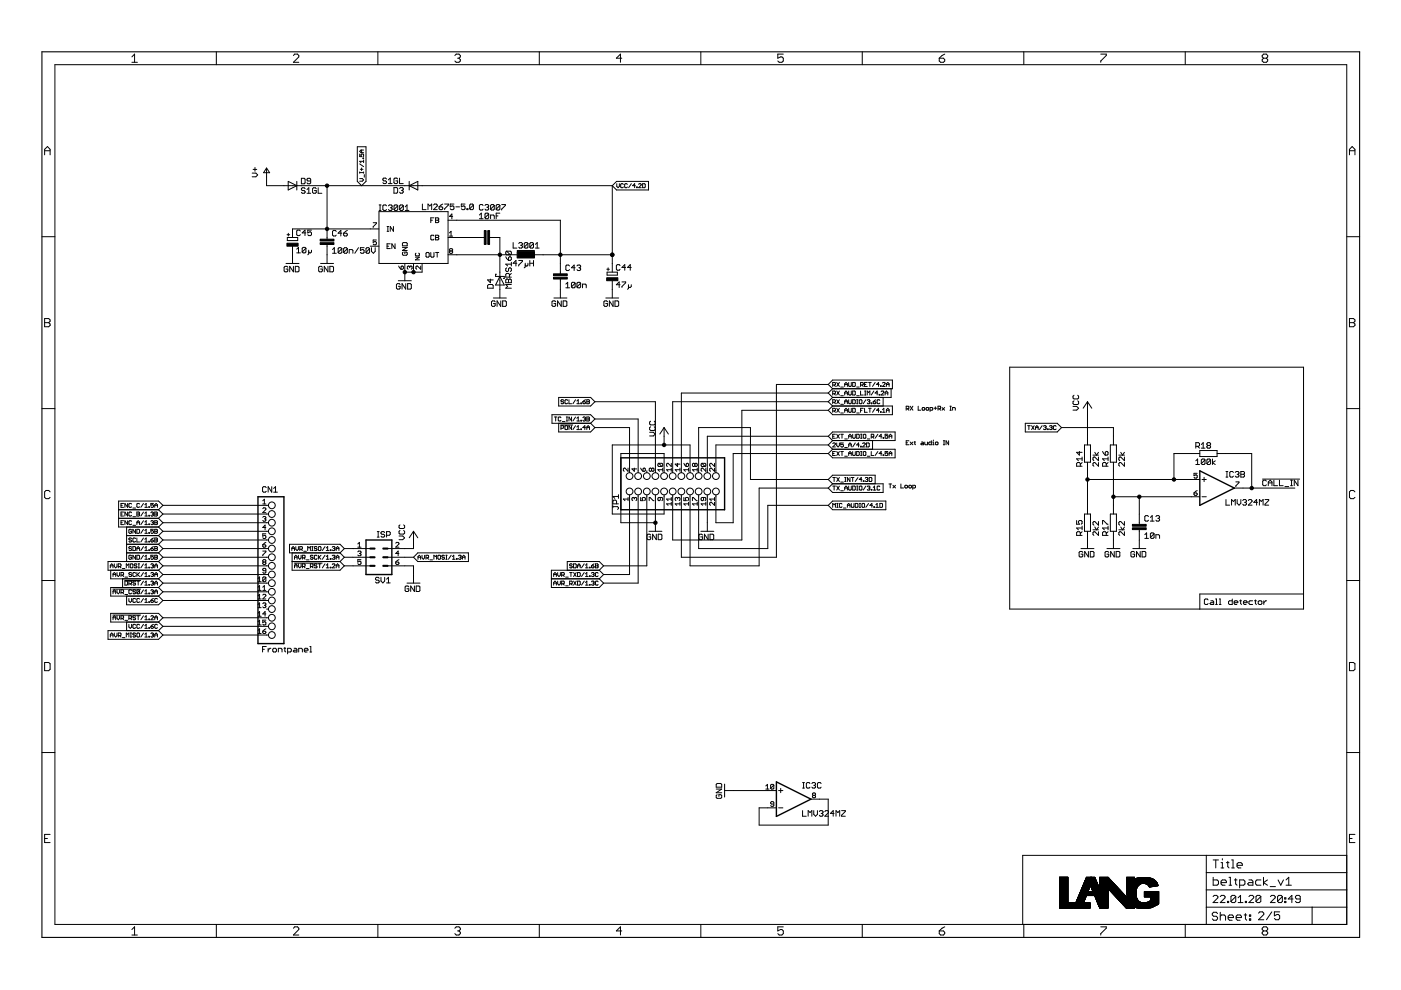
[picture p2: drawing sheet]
<svg xmlns="http://www.w3.org/2000/svg" width="297mm" height="210mm" viewBox="0 0 297 210" stroke-linecap="round" stroke-linejoin="round" font-family="sans-serif">
<g fill="none" stroke="#000" stroke-width=".21">
<path d="M11.6 13.7h273.9v182.3h-273.9zM28 12.1l.5-.6v1.7M28 13.2h1.1M45.9 11v2.7M62.2 11.8l.3-.3h.6l.3 .3v.3l-1.2 1.1h1.2M80.1 11v2.7M96.4 11.8l.3-.3h.6l.3 .3v.3l-.3 .2M97 12.3h.3M97.3 12.3l.3 .3v.3l-.3 .3h-.6l-.3-.3M114.3 11v2.7M131.8 12.3h-1.1l.9-.8v1.7M148.6 11v2.7"/>
<path d="M166.1 11.5h-1.2v.8l.6-.2h.3l.3 .2v.6l-.3 .3h-.6l-.3-.3M182.8 11v2.7M199.1 12.3h.9l.3 .3v.3l-.3 .3h-.6l-.3-.3zM200.3 11.5l-1.2 .8M217.1 11v2.7M233.4 11.5h1.1v.3l-1.1 1.1v.3M251.3 11v2.7M267.9 12.3l-.3-.2v-.3l.3-.3h.6l.3 .3v.3l-.3 .2M267.9 12.3l-.3 .3v.3l.3 .3h.6l.3-.3v-.3l-.3-.3M267.9 12.3h.6M9.5 32.8v-1.1l.6-.6 .5 .6v1.1M9.5 32h1.1"/>
<path d="M53.5 36.7h.8l.3 .4-.3 .4h-.8M53.7 35.9h.7M54.1 35.5v.8M56.5 35.7v3.7h73.3M56.5 35.6l.7 1h-1.3zM61.1 38.5l1.8 .9-1.8 .9zM62.9 38.5v1.8M63.9 37.8h.6l.2 .2v.8l-.2 .2h-.6zM65.9 38.4h-.6l-.2-.2 .2-.4h.4l.2 .2v.8l-.2 .2h-.4l-.2-.2M67.5 39.8v1.2h.7M69.3 39.4v11.3M75.8 31.1h1.8v7.4l-.9 .9-.9-.9z"/>
<path d="M76.3 37.9h.5l.3 .2-.3 .3h-.5M76.3 32.7v.5h.4l-.2-.3 .2-.2 .4 .1-.1 .4M76.3 36.6h.8M76.3 36.4v.3M76.3 34.8l.8 .5M76.4 35.9h.6M76.7 31.8v.6M76.7 35.6v.6M77 33.5l.1 .1zM77.1 33.9v.6M77.1 36.4v.3M77.1 34.2h-.8l.2 .3"/>
<path d="M77.1 31.8h-.6l-.2 .3 .2 .3h.6M77.2 37v.6M82 38l-.3-.2h-.3l-.2 .2 .2 .4h.3l.3 .1-.3 .4h-.3l-.2-.2M82.3 38.9h.8M82.3 38.1l.4-.3v1.1M83.5 39.8h.6l.2 .2v.7l-.2 .3h-.6zM84.3 38l-.2-.2h-.4l-.2 .2v.7l.2 .2h.4l.2-.2v-.3h-.4M84.7 37.8v1.1h.8M84.7 40l.2-.2h.4l.2 .2-.2 .4M86.8 39.4l1.8-.9v1.8zM86.8 38.5v1.8M129.8 39.4v18.3"/>
<path d="M130.7 38.5h6.8v1.8h-6.8l-.9-.9zM130.8 38.9v.6l.2 .3 .3-.3v-.6M132.2 39.1l-.2-.2-.4 .2v.5l.1 .2 .5-.2M133 39.1l-.1-.2-.5 .2v.5l.2 .2 .4-.2M133.9 38.9l-.6 .9M134.7 39.4h-.6l.5-.5v.9M135 39.6l.1 .2zM135.4 39.1l.1-.2 .5 .2-.6 .7h.6M136.2 38.9h.5l.1 .2-.1 .7h-.5zM286.1 32h1.2M286.1 32.8v-1.1l.6-.6 .6 .6v1.1M8.9 50.2h2.7"/>
<path d="M60.6 55.9h2.8M60.9 49.8h.5M60.9 50.4h2.2v.6h-2.2zM61 56.7l-.2-.2h-.4l-.2 .2v.7l.2 .2h.4l.2-.2v-.4h-.4M61.1 49.5v.5M62 52.2v3.7M62.2 56.5v1.1l-.8-1.1v1.1M62.6 56.5h.6l.2 .2v.7l-.2 .2h-.6zM62.9 52.8l.4-.3v1.1M62.9 53.6h.8M63.7 49l-.2-.2h-.4l-.2 .2v.8l.2 .2h.4l.2-.2M64.7 40l-.2-.2h-.4l-.2 .4 .2 .2h.4l.2 .4-.2 .2h-.4l-.2-.2"/>
<path d="M64.9 52.6v.8l-.2 .2h-.4l-.2-.2M64.9 52.6l-.2-.1h-.4l-.2 .1v.8M64.9 52.6l-.8 .8M64.9 49.4h-.8l.6-.6v1.2M65.1 40.2l.4-.4v1.2M65.1 41h.8M65.4 53v.8l-.1 .2M66 53v.4l-.2 .2-.4-.2M66 48.8h-.7v.6l.4-.2 .3 .2v.4l-.2 .2h-.4l-.1-.2M67.1 40l-.2-.2h-.4l-.2 .2v.8l.2 .2h.4l.2-.2v-.4h-.4M68 55.9h2.7M68.3 56.7l-.1-.2h-.4l-.2 .2v.7l.2 .2h.4l.1-.2v-.4h-.3"/>
<path d="M69.3 51.8v4.1M69.5 56.5v1.1l-.8-1.1v1.1M69.9 56.5h.6l.2 .2v.7l-.2 .2h-.6zM70.5 52.9l.4-.4v1.2M70.5 53.7h.8M71.3 49.1l-.2-.2h-.4l-.2 .2v.7l.2 .2h.4l.2-.2M72.5 52.7v.8l-.2 .2h-.4l-.2-.2M72.5 52.7l-.2-.2h-.4l-.2 .2v.8M72.5 52.7l-.8 .8M72.5 49.4h-.8l.6-.5v1.1M72.9 49.4h.5l.2 .4-.2 .2h-.3l-.2-.2zM73.6 52.7v.8l-.2 .2h-.3l-.2-.2"/>
<path d="M73.6 52.7l-.2-.2h-.3l-.2 .2v.8M73.6 52.7l-.7 .8M73.6 48.9l-.7 .5M74 53.7v-.8h.6l.2 .2v.6M76 52.5l-.8 1.2M77.2 52.5h-.8v.6l.4-.2 .4 .2v.4l-.2 .2h-.4l-.2-.2M78.4 52.7v.8l-.2 .2h-.4l-.2-.2M78.4 52.7l-.2-.2h-.4l-.2 .2v.8M78.4 52.7l-.8 .8M78.5 52.2h1.8M78.8 52.5v.8l.4 .4 .3-.4v-.8M79.1 47.2h.7l-.7 1"/>
<path d="M79.8 50.9h-.7v.5l.4-.2 .3 .2v.3l-.2 .2h-.3l-.2-.2M80.3 44.9h14.7v11h-14.7zM80.3 48.5h-18.3v1.9M80.4 44.6h.4M80.4 43.5h.4M80.6 43.5v1.1M82 43.6l-.2-.1h-.4l-.2 .1v.8l.2 .2h.4l.2-.2M82.1 49h.3M82.1 48h.3M82.1 52.2h.3M82.2 48v1M82.4 43.6l.1-.1h.5l.1 .1-.1 .4"/>
<path d="M82.7 51.7h-.6v1h.6M82.8 44h.2M83 44l.1 .2-.1 .4h-.5l-.1-.2M83.4 48v1l-.7-1v1M83.8 51.7v1l-.7-1v1M84.3 43.6l-.2-.1h-.4l-.2 .1v.8M84.3 43.6v.8l-.2 .2h-.4l-.2-.2M84.3 43.6l-.8 .8M84.5 59.5h2.7M84.5 56.4l.5 .7M85 56.6l.2-.2 .3 .2v.3l-.1 .2h-.4zM85.1 40.4h.2"/>
<path d="M85.3 40.4l.2 .2-.2 .4h-.4l-.2-.3M85.3 52.5h1l-1 .6h1M85.5 53.4l-.2 .2v.4l.2 .1h.7l.1-.1v-.4l-.1-.2h-.4v.4M85.5 51.4h.7l.1 .2v.5h-1v-.5zM85.5 43.6v.8l-.2 .2h-.4l-.2-.2M85.5 43.6l-.2-.1h-.4l-.2 .1v.8M85.5 43.6l-.8 .8M85.8 55.9v3.6M85.9 44.6h.8M85.9 43.9l.4-.4v1.1M86.9 56.6l-.2-.2-.3 .2v.3l.1 .2M86.9 56.6l.1-.2 .4 .2v.3l-.2 .2"/>
<path d="M86.9 56.6v.1M87.7 55.9v1.8M88.1 54.5h.8l-.8 .6h.8M88.2 53.7l-.1 .1 .1 .5h.6l.1-.2-.1-.4M89.2 56.4v.7l-.7-.7-.3 .2v.3l.1 .2M89.5 55.9v1.8h-3.7M89.6 43.3v1.1h.7M90.3 53.7l.2-.2h.3l.2 .2v.7l-.2 .1h-.3l-.2-.1zM90.7 44.4v-1.1l.4 .4 .4-.4v1.1M91.3 53.5v.9l.2 .1h.3l.2-.1v-.9M91.3 46.7h.4M91.9 43.5l.2-.2h.4l.2 .2v.2l-.8 .7h.8"/>
<path d="M92 50l-.2-.1-.5 .1v.7l.2 .2h.3l.2-.2M92 46.2h-.7v1M92.4 49.9h.5l.1 .1-.1 .4 .1 .3-.1 .2h-.5zM92.4 46.2h.5l.1 .2-.1 .3 .1 .3-.1 .2h-.5zM92.4 46.7h.5M92.4 53.5h.6M92.4 50.4h.5M92.7 53.5v1M93.1 43.9h.6l.2 .4-.2 .1h-.4l-.2-.1zM93.9 43.3l-.8 .6M94.3 43.3h.8v.2l-.8 .8v.1M95 46.7h23.8v11.4"/>
<path d="M95 50.4h7.7M95 54h14.6M95.3 49.4l.3-.4v1.1M95.3 50.1h.7M95.5 53.2l-.2-.2 .2-.3 .5 .2-.2 .3M95.5 53.2l-.2 .2 .2 .3h.3l.2-.1-.2-.4M95.5 53.2h.3M96 45.9h-.7l.5-.5v1M96.2 43.3h-.7v.6l.3-.2 .4 .2v.4l-.1 .1h-.4l-.2-.1M96.6 43.9h.8M98.6 43.3h-.8v.6l.4-.2 .4 .2v.4l-.2 .1h-.4l-.2-.1M99 44.3h.2v.1h-.2z"/>
<path d="M100.4 43.5v.8l-.2 .1h-.4l-.2-.1M100.4 43.5l-.2-.2h-.4l-.2 .2v.8M100.4 43.5l-.8 .8M101.6 45.6l.4-.4v1.2M101.6 46.4h.8M102.4 43.6l-.2-.2h-.4l-.2 .2v.7l.2 .2h.4l.2-.2M102.8 43.6l.2-.2h.4l.2 .2-.2 .3M103.2 43.9h.2M103.4 43.9l.2 .3-.2 .3h-.4l-.2-.2M103.6 45.4v.8l-.2 .2h-.4l-.2-.2M103.6 45.4l-.2-.2h-.4l-.2 .2v.8M103.6 45.4l-.8 .8"/>
<path d="M103.8 50.4h2.2v12.8M104 59.2v.7l-.6-.5h1.2M104 46.4v-.8h.6l.2 .2v.6M104.8 43.6l-.8 .7M104.8 43.6l-.2-.2h-.4l-.2 .2v.7M104.8 43.6v.7l-.2 .2h-.4l-.2-.2M105.2 45.8h.4M105.3 58.1h-.2v.5h1.8v.5h-.2M106 45.2h-.8v1.2M106 43.6l-.2-.2h-.4l-.2 .2v.7M106 43.6l-.8 .7M106 43.6v.7l-.2 .2h-.4l-.2-.2"/>
<path d="M106 58.6l.9 1.8h-1.8zM106.4 43.4h.7v.2l-.7 .7v.2M107.2 59.4l.2-.2 .4 .2 .4-.2 .2 .2v.5h-1.2zM107.2 54.4l.6 .8M107.4 56.8l-.2 .2v.4l.2 .2 .4-.2v-.4l.2-.2 .4 .2v.4l-.2 .2M107.4 53.3l-.2 .1v.4l.2 .2h.8M107.4 53.3h.8l.2 .1v.4l-.2 .2M107.4 53.3l.8 .7M107.8 54.6l.4-.2 .2 .2v.4l-.2 .2h-.4zM107.8 59.4v.5M108 58.8v-.6l-.2-.2h-.4l-.2 .2v.6h1.2M108.4 55.6v.8"/>
<path d="M108.4 58l-.4 .4M108.4 56h-1.2l.4 .4M108.8 51.4v1.2h.8M109.6 55.8h-.8l.6-.6v1.2M109.6 53.1h3.7M110 55.2h.8v.2l-.8 .8v.2M110 51.6l.2-.2h.4l.2 .2-.2 .4M110.4 52h.2M110.6 52l.2 .2-.2 .4h-.4l-.2-.2M111.4 55.8v.8l-.3 .2M111.9 55.8v.4l-.2 .2-.3-.2M111.9 51.6v.8l-.2 .2h-.3l-.3-.2"/>
<path d="M111.9 51.6l-.2-.2h-.3l-.3 .2v.8M111.9 51.6l-.8 .8M112.3 55.8h.8M112.3 55.2v1.2M113.1 51.6l-.2-.2h-.4l-.2 .2v.8M113.1 51.6v.8l-.2 .2h-.4l-.2-.2M113.1 55.2v1.2M113.1 51.6l-.8 .8M113.3 54h16.5M113.5 52.6h.8M113.5 51.8l.4-.4v1.2M118.8 59.2v4"/>
<path d="M120.8 56.4l-.3-.2h-.3l-.2 .2v.8l.2 .2h.3l.3-.2M121.9 56.8h-.7l.5-.6v1.2M122.3 56.4l.2-.2h.4l.2 .2-.2 .4M122.7 56.8h.2M122.9 56.8l.2 .2-.2 .4h-.4l-.2-.2M128.7 57.1h.5M128.7 57.7h2.2v.6h-2.2zM128.9 56.8v.6M129.8 59.5v3.7M131.5 56.3l-.2-.2h-.4l-.2 .2v.8l.2 .2h.4l.2-.2M131.9 59.8h.8v.2l-.8 .7v.3M132.7 56.7h-.8l.6-.6v1.2"/>
<path d="M133.8 56.7h-.7l.5-.6v1.2M285.5 50.2h2.8M9.5 67.5h.8l.3 .3v.3l-.3 .3 .3 .3v.3l-.3 .3h-.8zM9.5 68.4h.8M84.8 60.3l-.2-.2h-.3l-.2 .2v.8l.2 .2h.3l.2-.2v-.4h-.3M86 60.1v1.2l-.8-1.2v1.2M86.4 60.1h.6l.2 .2v.8l-.2 .2h-.6zM103.4 60.5l.2-.2h.8l.2 .2v.6h-1.2zM104.6 63.2h2.8M105 64l-.2-.2h-.4l-.2 .2v.8l.2 .2h.4l.2-.2v-.4h-.4M106.2 63.8v1.2l-.8-1.2v1.2M106.6 63.8h.6l.2 .2v.8l-.2 .2h-.6z"/>
<path d="M108.4 60.3h-1.2l.4 .4-.4 .4h1.2M117.4 63.2h2.8M117.8 64l-.2-.2h-.4l-.2 .2v.8l.2 .2h.4l.2-.2v-.4h-.4M119 63.8v1.2l-.8-1.2v1.2M119.4 63.8h.6l.2 .2v.8l-.2 .2h-.6zM120 60.2l.4-.3v1.1M120 61h.8M121.9 60v.8l-.2 .2h-.4l-.1-.2M121.9 60l-.2-.1h-.4l-.1 .1v.8M121.9 60l-.7 .8M123.1 60v.8l-.2 .2h-.4l-.2-.2M123.1 60l-.2-.1h-.4l-.2 .1v.8"/>
<path d="M123.1 60l-.8 .8M123.5 61v-.8h.6l.2 .2v.6M128.4 63.2h2.8M128.8 64l-.2-.2h-.4l-.2 .2v.8l.2 .2h.4l.2-.2v-.4h-.4M130 63.8v1.2l-.8-1.2v1.2M130.4 63.8h.6l.2 .2v.8l-.2 .2h-.6zM131.5 60.4h-.8l.6-.6v1.2M133.2 60.4v.8l-.1 .1M133.8 60.4v.3l-.2 .3-.4-.3M214.1 77.9h62.3v51.2h-62.3zM286.1 67.5h.9l.3 .3v.3l-.3 .3 .3 .3v.3l-.3 .3h-.9zM286.1 68.4h.9"/>
<path d="M8.9 86.6h2.7M117.5 88.4h.6M117.8 88.4v.9M118.4 84.3h6.8l.9 .9-.9 .9h-6.8zM118.4 89.7v1.9h6.8l.9-.9M118.9 90.1h2.5M118.9 88.6l-.1-.2-.4 .2v.5l.1 .2 .4-.2M118.9 90.8h.5l.1-.4-.6-.1v.8M119.2 89.4h.6M119.5 84.9l-.4-.1-.2 .2 .5 .2 .1 .2-.1 .2-.5-.2M119.8 90.4l.1-.1 .4 .1-.1 .7-.4-.1zM120.1 88.4h.2"/>
<path d="M120.1 89.3h.2M120.2 88.4v.9M120.3 84.9l-.1-.1-.4 .1v.5l.1 .2 .4-.2M120.6 84.8v.8h.6M121.2 88.4v.9l-.6-.9v.9M121.2 90.3v.8l-.6-.8v.8M122 84.8l-.5 .8M122 88.4l-.5 .9M122 90.3l-.5 .8M122.3 85.6h.6M122.3 85l.3-.2v.8M122.3 88.7l.3-.3v.9"/>
<path d="M122.3 90.5l.3-.2v.8M122.3 89.3h.6M122.3 91.1h.6M123.1 85.4l.2 .2zM123.1 89.1l.2 .2zM123.1 91l.2 .1zM123.6 85.2h.4l.1 .2-.4 .2zM123.6 88.6l.4-.2 .1 .2-.1 .2M123.8 88.8h.2M124 88.8l.1 .2-.1 .3-.4-.2M124.1 84.8l-.5 .4M124.1 90.7h-.5l.4-.4v.8"/>
<path d="M124.4 84.8h.4l.2 .1-.2 .3 .2 .2-.2 .2h-.4zM124.4 88.4h.4l.2 .2-.2 .2 .2 .3-.2 .2h-.4zM124.4 91.1v-.6l.3-.2 .3 .2v.6M124.4 85.2h.4M124.4 88.8h.4M124.4 90.7h.6M125.2 89.7l.9 1M126.1 88.8l-.9-.9h-8.2v1.8h8.2M126.1 85.2h12.9v15M126.1 88.8l-.9 .9M126.1 88.8h9.2v11.4M126.1 90.7h7.4v9.5"/>
<path d="M133.2 99.3v.6l-.7-.6-.3 .1v.4l.1 .1M134.5 99.3v.6l-.5-.5h1M135.8 99.3l.5 .6M136.3 99.4l.2-.1 .3 .1-.1 .5h-.4zM137.1 99.8v.4M137.7 91.7h.8l.4 .4-.4 .3h-.8M137.9 90.5l-.2 .2v.4l.2 .2h.8l.2-.2v-.4l-.2-.2M137.9 89.3l-.2 .2v.4l.2 .2h.8l.2-.2v-.4l-.2-.2M138.2 99.4l.1-.1 .4 .1v.4l-.2 .1-.3-.1M138.2 99.4l-.2-.1-.4 .1v.4l.2 .1 .4-.1M138.2 99.4v.4M139.7 98.2l-.2 .2v.3l.2 .2h.6"/>
<path d="M139.7 98.2h.6l.2 .2v.3l-.2 .2M139.7 98.2l.6 .7M140.5 99.3v.6M140.5 99.6h-1l.3 .3M140.8 90.7l.9 1.3M140.8 90.7l-.9 1.3M140.8 90.7v3.6M142.3 98.2v.7l-.7-.7-.3 .2 .2 .5M142.3 99.6h-1l.3 .3M142.3 99.3v.6M143.7 98.2v.7l-.5-.5h1M144.2 99.6h-1l.3 .3"/>
<path d="M144.2 99.3v.6M145 98.2l.5 .7M145.5 98.4l.1-.2 .4 .2v.3l-.2 .2h-.3zM146 99.6h-1l.3 .3M146 99.3v.6M147.3 98.4l-.1-.2-.4 .2v.3l.2 .2 .3-.2M147.3 98.4l.2-.2 .3 .2v.3l-.1 .2-.4-.2M147.3 98.4v.3M147.8 99.6h-1l.4 .3M147.8 99.3v.6M148.8 98.2l-.1 .2v.3l.1 .2h.7M148.8 98.2h.7l.1 .2v.3l-.1 .2"/>
<path d="M148.8 98.2l.7 .7M149.6 99.3v.6l-.6-.6-.3 .1v.4l.1 .1M151.5 99.3v.6l-.7-.6-.3 .1v.4l.1 .1M151.5 98.2v.7l-.7-.7-.3 .2v.3l.1 .2M175.6 81.5l.9-.9h12.7v1.8h-12.7M175.6 81.5h-11v36.7h-20.1v-13.3M175.6 85.2h-33v15M175.6 87h-18.3v27.5h-14.7v-9.6M175.6 92.5l.9-.9h13.3v1.8h-13.3M175.6 92.5l.9 .9M175.6 92.5h-25.6v7.7M175.6 85.2l.9 .9"/>
<path d="M175.6 96.2h-20.2v14.6h-3.6v-5.9M175.6 94.3l.9 .9M175.6 94.3h-23.8v5.9M175.6 83.3l.9 1M175.6 83.3h-31.1v16.9M175.6 81.5l.9 .9M176.5 86.1h12.7v1.8h-12.7l-.9-.9M176.5 95.2h13.3v1.9h-13.3l-.9-.9M176.5 86.1l-.9 .9M176.5 84.3l-.9 .9M176.5 95.2l-.9 1M176.5 93.4l-.9 .9"/>
<path d="M176.5 82.4l-.9 .9M176.6 83.5h.4l.1-.2-.1-.4h-.4v.9M176.6 85.3h.4l.1-.4-.1-.1h-.4v.8M176.6 81.6h.4l.1-.4-.5-.1v.8M176.6 87.1h.4l.1-.1-.1-.4h-.4v.8M176.6 92.5h.2M176.6 94l.1-.1 .4 .1-.5 .8h.5M176.6 96.2h.2M176.8 87.1l.3 .3M176.8 85.3l.3 .3M176.8 83.5l.3 .3M176.8 81.6l.3 .3"/>
<path d="M177.1 95.7h-.5v.9h.5M177.1 92.1h-.5v.8h.5M177.4 92.1l.6 .8M177.4 86.6l.6 .8M177.4 84.8l.6 .8M177.4 95.7l.6 .9M177.4 93.9v.6l.3 .3 .3-.3v-.6M177.4 82.9l.6 .9M177.4 81.1l.6 .8M178 92.1l-.6 .8M178 86.6l-.6 .8M178 84.8l-.6 .8"/>
<path d="M178 95.7l-.6 .9M178 82.9l-.6 .9M178 81.1l-.6 .8M178.2 95.7h.6M178.2 92.1h.6M178.2 87.6h.6M178.2 85.7h.6M178.2 83.9h.6M178.2 82.1h.6M178.5 92.1v.8M178.5 95.7v.9M178.8 93.9h-.6v.4l.3-.1 .3 .1-.1 .5-.5-.2"/>
<path d="M179.1 85.2h.6M179.1 93.1h.6M179.1 85.6v-.6l.3-.2 .3 .2v.6M179.1 81.9v-.5l.3-.3 .3 .3v.5M179.1 83.8v-.6l.3-.3 .3 .3v.6M179.1 87.4v-.5l.3-.3 .3 .3v.5M179.1 87h.6M179.1 96.7h.6M179.1 94.9h.6M179.1 83.3h.6M179.1 81.5h.6M179.9 84.8l.2 .8 .4-.2v-.6"/>
<path d="M179.9 92.5h.6M179.9 81.1l.2 .8 .4-.1v-.7M179.9 82.9v.7l.2 .2 .4-.2v-.7M179.9 86.6v.7l.2 .1 .4-.1v-.7M179.9 92.9v-.5l.3-.3 .3 .3v.5M179.9 94.8v-.6l.3-.3 .3 .3v.6M179.9 96.6v-.6l.3-.3 .3 .3v.6M179.9 96.2h.6M179.9 94.3h.6M180.8 84.8h.4l.1 .1-.1 .7h-.4zM180.8 92.1l.1 .8 .4-.1v-.7M180.8 81.1l.5 .1-.1 .7h-.4z"/>
<path d="M180.8 82.9h.4l.1 .2-.1 .7h-.4zM180.8 86.6h.4l.1 .1-.1 .7h-.4zM180.8 95.7l.1 .9 .4-.2v-.7M181.3 93.9l-.5 .9M181.6 95.7l.6 .2v.5l-.2 .2h-.4zM181.6 84.8h.3M181.6 85.6h.3M181.6 92.1l.6 .1v.6l-.2 .1h-.4zM181.6 87.6h.6M181.6 83.9h.6M181.6 82.1h.6M181.8 84.8v.8"/>
<path d="M182.2 94.3h-.6l.4-.4v.9M182.3 84.8l.5 .1v.5l-.2 .2-.4-.2v-.5zM182.5 95.7h.3M182.5 94.6l.1 .2zM182.5 92.1h.3M182.5 92.9h.3M182.5 81.6h.4l.1-.4-.5-.1v.8M182.5 87h.3M182.5 82.9v.9h.5M182.5 96.6h.3M182.6 92.1v.8M182.6 95.7v.9"/>
<path d="M182.8 81.6l.2 .3M182.9 94l.1-.1 .5 .1-.6 .8h.6M183 86.6h-.5v.8M183.2 95.7l.4 .2-.1 .7-.5-.2v-.5zM183.2 92.1l.4 .1-.1 .7-.5-.1v-.6zM183.3 86.6v.8h.6M183.3 82.9h.3M183.3 83.8h.3M183.3 81.5h.3M183.5 82.9v.9M183.6 84.8l-.6 .8M183.7 93.9l.6 .1v.6l-.2 .2h-.4z"/>
<path d="M183.9 84.9l.4-.1 .1 .1-.1 .3M183.9 93.1h.5M183.9 81.1h-.6v.8h.6M183.9 83.8v-.9l.2 .3 .3-.3v.9M183.9 96.7h.5M184.1 85.2h.2M184.1 86.6h.6M184.1 81.1h.6M184.3 85.2l.1 .1-.1 .3-.4-.2M184.4 81.1v.8M184.4 86.6v.8M184.7 85.4l.1 .2z"/>
<path d="M184.7 92.6h.4l.2-.1-.2-.4h-.4v.8M184.7 95.7v.9h.6M185 92.6l.3 .3M185 93.4v1.8M185.1 85.2h.4l.2 .2-.4 .2zM185.3 82.9l-.6 .9M185.5 86.6l-.5 .8M185.5 81.1l-.5 .8M185.7 84.8l-.6 .4M186.1 92.1l-.6 .8M186.1 83.3h-.6l.5-.4v.9M186.1 95.7l-.6 .9"/>
<path d="M186.4 87h-.6l.5-.4v.8M186.4 81.5h-.6l.5-.4v.8M186.4 83.6l.1 .2zM186.5 84.9l-.1-.1-.4 .1v.5l.1 .2 .4-.2M186.7 81.8l.1 .1zM186.7 87.3l.1 .1zM186.8 83.1l.2-.2 .4 .2-.6 .7h.6M187 92.5h-.6l.4-.4v.8M187 96.2h-.6l.4-.5v.9M187.1 86.9l.3-.3v.8M187.1 81.2l.1-.1 .5 .1-.6 .7h.6M187.1 87.4h.6"/>
<path d="M187.2 92.8l.2 .1zM187.2 84.3v1.8M187.2 96.4l.2 .2zM187.7 83.8v-.6l.2-.3 .3 .3v.6M187.7 83.3h.5M187.9 81.9v-.5l.3-.3 .3 .3v.5M187.9 87.4v-.5l.3-.3 .3 .3v.5M187.9 87h.6M187.9 81.5h.6M188.2 95.7h-.5v.5l.2-.2 .3 .2-.1 .4-.4-.2M188.2 92.1h-.5v.4l.2-.1 .3 .1-.1 .4-.4-.1M188.5 92.5h.6"/>
<path d="M188.5 92.9v-.5l.3-.3 .3 .3v.5M188.5 96.6v-.6l.3-.3 .3 .3v.6M188.5 96.2h.6M188.9 82.4v1.9h-12.4M192.1 93.9h.3M192.1 86.7h.5l.1-.4-.6-.2v.9M192.4 86.7l.3 .3M192.7 93.5h-.6v.8h.6M193 93.7l.5 .6M193 86.1l.5 .9M193.5 93.7l-.5 .6M193.5 86.1l-.5 .9"/>
<path d="M193.8 93.7h.3M194 93.6v.5l.1 .2M194.7 86.1v.9h.5M195.4 93.7l.4 .2v.4h-.4l-.2-.2 .2-.1h.4M195.6 86.4l.5 .2-.2 .4-.4-.2zM196.1 93.7v.4l.1 .2h.4v-.6M196.3 86.6l.5-.2 .1 .4-.4 .2zM197.2 87h.4l.2-.2-.2-.4h-.4v.8M197.5 93.5v.8h-.4l-.2-.4 .6-.2M197.8 94.3h.2M197.8 93.7h.1v.6M197.9 93.3v.2"/>
<path d="M198 86.6h.6M198.3 93.9l.4-.2 .2 .4-.4 .2zM198.3 86.3v.5M198.9 86.7h.4l.1-.4-.5-.2v.9M199.2 86.7l.2 .3M199.7 86.4l.6 .6M200 93.5h.3M200 94.3h.3M200.2 93.5v.8M200.3 86.4l-.6 .6M201.1 93.5v.8l-.5-.8v.8M201.4 87h.3"/>
<path d="M201.4 86.1h.3M201.5 86.1v.9M202 87v-.6h.4l.1 .2v.4M217.4 89.7h6.8l.9 1-.9 .9h-6.8zM217.9 90.3h.5M218.1 90.3v.8M218.7 90.3l.6 .8M219.3 90.3l-.6 .8M219.6 91.1v-.6l.2-.2 .3 .2v.6M219.6 90.7h.5M221 90.3l-.6 .8M221.2 90.4l.5-.1 .1 .1-.1 .3"/>
<path d="M221.5 90.7h.2M221.7 90.7l.1 .1-.1 .3-.5-.1M222.1 91l.1 .1zM222.5 90.4l.4-.1 .2 .1-.2 .3M222.8 90.7h.1M222.9 90.7l.2 .1-.2 .3-.4-.1M223.9 90.4l-.1-.1-.4 .1v.6l.1 .1 .4-.1M225.1 90.7h11v3.6M227.5 86.2h.8l.4 .4-.4 .4h-.8M227.7 85l-.2 .2v.4l.2 .2h.8l.2-.2v-.4l-.2-.2M227.7 83.8l-.2 .2v.4l.2 .2h.8l.2-.2v-.4l-.2-.2M228.9 95.7v.8l-.6-.6h1.1"/>
<path d="M229 98.8v-.5l-.1-.2h-.4l-.2 .2v.5h1.1M229.4 98.1l-.4 .4M229.4 97.3h-1.1l.3 .4M229.4 96.9v.8M229.9 94.3h1.3v3.7h-1.3zM230.6 85.2v9.1M230.6 98v11M230.6 85.2l.9 1.4M230.6 85.2l-.9 1.4M231.7 96.5h1.2M232.1 95.9l.4 .6 .4-.6M232.9 96.9v.8l-.8-.8-.4 .2v.4l.2 .2"/>
<path d="M232.9 98.1v.7l-.8-.7-.4 .2v.4l.2 .1M233.8 95.7l.5 .8M234.3 95.9l.4-.2 .2 .2v.4l-.2 .2h-.4zM234.5 98.8v-.5l-.2-.2h-.3l-.2 .2v.5h1.1M234.9 97.3h-1.1l.3 .4M234.9 98.1l-.4 .4M234.9 96.9v.8M235.4 94.3h1.3v3.7h-1.3zM236.1 98v11M237.2 96.5h1.2M237.6 95.9l.4 .6 .4-.6M238.4 98.1v.7l-.8-.7-.4 .2v.4l.2 .1"/>
<path d="M238.4 96.9v.8l-.8-.8-.4 .2v.4l.2 .2M253.5 97.7l.4-.4v1.2M253.5 98.5h.8M253.5 94.6h.6l.2-.2v-.4l-.2-.1h-.6v1.1M253.9 94.6l.4 .4M254.4 96.2h-5.5v5.5M254.4 95.5h3.6v1.3h-3.6zM254.7 94.3l.4-.4v1.1M254.7 95h.8M255.5 97.5v.8l-.2 .2h-.4l-.2-.2M255.5 97.5l-.2-.2h-.4l-.2 .2v.8M255.5 97.5l-.8 .8"/>
<path d="M256.1 94.4l-.2-.1 .2-.4h.4l.2 .1-.2 .4M256.1 94.4l-.2 .2 .2 .4h.4l.2-.2-.2-.4M256.1 94.4h.4M256.7 97.5v.8l-.2 .2h-.4l-.2-.2M256.7 97.5l-.2-.2h-.4l-.2 .2v.8M256.7 97.5l-.8 .8M257.1 97.3v1.2M257.7 97.7l-.6 .4 .6 .4M258 96.2h7.4v7.3M259.9 100h.4M260.1 100v1.2M263.1 100h.6l.2 .2-.2 .4 .2 .3-.2 .3h-.6z"/>
<path d="M285.5 86.6h2.8M10.6 104.3l-.3-.3h-.5l-.3 .3v1.2l.3 .2h.5l.3-.2M23.4 120h.6M24.2 119.5v.6l.3 .3 .3-.3v-.6M25.1 109.9h8.5M25.1 108.1h8.5M25.7 107.1h.2M25.7 109h.2M25.7 110.8h.2M26.2 106.7h-.5v.9h.5M26.2 108.6h-.5v.8h.5M26.2 110.4h-.5v.8h.5"/>
<path d="M26.8 113.6h6.8M26.8 111.7v7.4M26.8 117.2h6.8M26.8 115.4h6.8M27.1 106.7v.9l-.6-.9v.9M27.1 108.6v.8l-.6-.8v.8M27.1 110.4v.8l-.6-.8v.8M27.7 119.5l.5 .2-.2 .7-.4-.1zM27.9 112.4l-.2-.2-.4 .2v.5l.2 .2 .4-.2v-.3h-.3M27.9 106.9l-.2-.2-.4 .2v.5l.2 .2 .4-.2M27.9 108.7l-.2-.1-.4 .1v.6l.2 .1 .4-.1M27.9 110.5l-.2-.1-.4 .1v.6l.2 .1 .4-.1"/>
<path d="M27.9 114.2l-.2-.1-.4 .1 .2 .3 .4 .1-.2 .3-.4-.1M27.9 116l-.4-.1-.2 .3 .4 .1 .2 .3-.2 .1-.4-.1M27.9 117.9l-.2-.2-.4 .2v.5l.2 .2 .4-.2v-.2h-.3M28.2 115.9h.4l.1 .1v.6l-.1 .1h-.4zM28.2 107.7h.5M28.2 109.6h.5M28.2 111.4h.5M28.7 114.2l-.1-.1-.4 .1v.6l.1 .1 .4-.1M28.7 112.2v.9l-.5-.9v.9M28.7 117.7v.9l-.5-.9v.9M29 117.7l.6 .2v.5l-.2 .2h-.4zM29 112.2h.4l.2 .2v.5l-.2 .2h-.4z"/>
<path d="M29 111.2v-.5l.3-.3 .3 .3v.5M29 108.6h.4l.2 .1-.2 .3 .2 .3-.2 .1h-.4zM29 114.1v.8h.6M29 116.7v-.5l.3-.3 .3 .3v.5M29 119.7l-.4-.2-.2 .3 .5 .2 .1 .3-.1 .1-.5-.1M29 116.3h.6M29 109h.4M29 110.8h.6M29.3 119.5h.3M29.4 119.5v.9M29.6 106.9l-.2-.2-.4 .2v.5l.2 .2 .4-.2M30.4 112.2l-.5 .9"/>
<path d="M30.4 117.7l-.5 .9M30.4 115.9l-.5 .8M30.4 114.1l-.5 .8M30.4 108.6l-.5 .8M30.4 106.7l-.5 .9M30.4 119.5l-.5 .9M30.4 110.4l-.5 .8M30.7 113.1h.6M30.7 112.5l.3-.3v.9M30.7 107l.3-.3v.9M30.7 108.8l.3-.2v.8M30.7 110.7l.3-.3v.8"/>
<path d="M30.7 114.3l.3-.2v.8M30.7 116.2l.3-.3v.8M30.7 118l.3-.3v.9M30.7 119.8l.3-.3v.9M30.7 118.6h.6M30.7 116.7h.6M30.7 114.9h.6M30.7 107.6h.6M30.7 109.4h.6M30.7 111.2h.6M31.6 107.4l.1 .2zM31.6 112.9l.1 .2z"/>
<path d="M31.6 109.3l.1 .1zM31.6 111.1l.1 .1zM31.6 114.8l.1 .1zM31.6 116.6l.1 .1zM31.6 118.4l.1 .2zM32 110.5l.4-.1 .1 .1-.1 .3M32 114.5h.4l.1 .3-.4 .1zM32 116.3h.4l.1 .3-.4 .1zM32 108.7l.4-.1 .1 .1-.1 .3M32 119.7l.4-.2 .1 .2-.1 .3M32.3 120h.1M32.3 109h.1"/>
<path d="M32.3 110.8h.1M32.4 109l.1 .1-.1 .3-.4-.1M32.4 110.8l.1 .2-.1 .2-.4-.1M32.4 120l.1 .1-.1 .3-.4-.1M32.5 112.2h-.5v.4l.4-.1 .1 .4-.1 .2-.4-.2M32.5 117.7h-.5v.5l.3-.2 .2 .2-.1 .4-.4-.2M32.5 106.7h-.5v.4l.3-.1 .2 .1-.1 .5-.4-.2M32.5 115.9l-.5 .4M32.5 114.1l-.5 .4M32.8 107.1h.6M32.8 107.6v-.6l.3-.3 .3 .3v.6M32.8 112.2h.4l.2 .2-.2 .2 .2 .3-.2 .2h-.4z"/>
<path d="M32.8 112.6h.4M32.8 108.6h.4l.2 .1-.2 .3 .2 .3-.2 .1h-.4zM32.8 110.4l.6 .1-.2 .3 .2 .3-.2 .1h-.4zM32.8 114.1l.6 .1-.2 .3 .2 .3-.2 .1h-.4zM32.8 115.9h.4l.2 .1-.2 .3 .2 .3-.2 .1h-.4zM32.8 117.7l.6 .2-.2 .3 .2 .2-.2 .2h-.4zM32.8 118.2h.4M32.8 120h.6M32.8 116.3h.4M32.8 114.5h.4M32.8 109h.4M32.8 110.8h.4"/>
<path d="M33.6 111.7l.9 .9M33.6 119.1h-10.7v1.8h10.7M33.6 117.2l.9 1M33.6 115.4l.9 .9M33.6 113.6l.9 .9M33.6 108.1l.9 .9M33.6 119.1l.9 .9M33.6 109.9l.9 .9M34.5 107.1h22.4M34.5 112.6l-.9 1M34.5 107.1l-.9-.9h-8.5v5.5h8.5M34.5 112.6h22.4"/>
<path d="M34.5 118.2l-.9 .9M34.5 118.2h22.4M34.5 120h22.4M34.5 116.3l-.9 .9M34.5 116.3h22.4M34.5 114.5l-.9 .9M34.5 114.5h22.4M34.5 109l-.9 .9M34.5 109h22.4M34.5 107.1l-.9 1M34.5 120l-.9 .9M34.5 110.8l-.9 .9"/>
<path d="M34.5 110.8h22.4M55.7 107.8l.2-.1 .5 .1-.7 .9h.7M55.7 109.7l.5-.2 .2 .2-.2 .3M55.7 106.2l.3-.3v.9M55.7 106.8h.7M55.7 115.5h.5l.2 .3-.5 .2-.2-.2zM55.7 116.8h.7l-.7 1M55.9 119.2l-.2-.2 .2-.3 .5 .1-.2 .4M55.9 119.2l-.2 .1 .2 .4 .5-.2-.2-.3M55.9 119.2h.3M56 110h.2M56.2 110l.2 .2-.2 .3-.5-.2"/>
<path d="M56.4 113.2h-.7v.5l.3-.2 .4 .2-.2 .5-.5-.2M56.4 111.8h-.7l.5-.5v1.1M56.4 115l-.7 .5M56.5 103.4l-.3-.2h-.3l-.2 .2v.8l.2 .2h.3l.3-.2M57.6 103.2v1.2l-.7-1.2v1.2M58 104.4h.8M58 103.6l.4-.4v1.2M61.9 116.3h.5M61.9 116.7v-.5l.2-.3 .3 .3v.5M61.9 119.1h10.2M61.9 117.2v3.7h10.2l.9-.9M62.4 119.4h5.9"/>
<path d="M62.4 118.6v-.6l.3-.3 .3 .3v.6M62.4 118.2h.6M62.4 120h.6M62.7 115.9v.6l.3 .2 .3-.2v-.6M63.3 117.7v.6l.3 .3 .2-.3v-.6M63.3 119.5v.6l.3 .3 .2-.3v-.6M63.6 116.5h.4l.1-.2-.1-.4h-.4v.8M63.8 116.5l.3 .2M64.1 118.3h.4l.2-.4-.6-.2v.9M64.4 118.3l.3 .3M64.4 116.9h.6M65 118.7h.5"/>
<path d="M65.2 116.7v-.8l.3 .3 .3-.3v.8M66.1 115.9h.3M66.1 116.7h.3M66.2 115.9v.8M66.4 117.9l-.2-.2-.4 .2 .2 .3 .4 .1-.2 .3-.4-.2M67.2 117.9l-.1-.2-.4 .2 .1 .7 .4-.2M67.2 119.7l-.4-.2-.1 .3 .4 .2 .1 .3-.1 .1-.4-.1M67.2 116l-.4-.1-.1 .3 .4 .1 .1 .3-.1 .1-.4-.1M67.5 117.7v.9M67.5 119.5h.6M67.6 115.9l.5 .1-.2 .7-.4-.1zM67.6 118.2l.5 .4"/>
<path d="M67.8 119.5v.9M68.1 117.7l-.6 .6M68.9 117.7l-.6 .9M68.9 115.9l-.6 .8M68.9 119.5l-.6 .9M69.2 118.6h.5M69.2 116.7h.5M69.2 118l.3-.3v.9M69.2 116.2l.3-.3v.8M69.2 119.8l.3-.3v.9M70 118.4l.2 .2zM70 116.6l.2 .1z"/>
<path d="M70.4 116l.5-.1 .1 .1-.1 .3M70.4 117.9l.5-.2 .1 .2-.1 .3M70.4 119.7l.2-.2 .4 .2-.6 .7h.6M70.7 118.2h.2M70.7 116.3h.2M70.9 118.2l.1 .1-.1 .3-.5-.2M70.9 116.3l.1 .2-.1 .2-.5-.1M71.3 118.2h.6M71.3 120h.6M71.3 116.3h.6M71.3 116.7v-.5l.3-.3 .3 .3v.5M71.3 118.6v-.6l.3-.3 .3 .3v.6"/>
<path d="M72.1 117.2l.9 1M72.1 119.1l.9 .9M73 116.3l-.9-.9h-10.7v1.8h10.7M73 118.2h5.5M73 120h5.5M73 116.3h5.5M73 118.2l-.9 .9M73 116.3l-.9 .9M75.9 116h.6M75.9 117l.1-.2h.4l.1 .2-.1 .3M75.9 115.3l.3-.3v1M76.2 117.3h.2"/>
<path d="M76.4 117.3l.1 .2-.1 .3-.5-.1M76.5 118.7h-.6v.5l.5-.2 .1 .2v.3l-.1 .2h-.4l-.1-.2M80 113.9h.4M80 112.7h.4M80.2 112.7v1.2M81.6 112.9l-.2-.2h-.4l-.2 .2 .2 .4h.4l.2 .2-.2 .4h-.4l-.2-.2M82 113.5h.5l.2-.2v-.4l-.2-.2h-.5v1.2M82.2 118.2h5.5M82.2 120h5.5v3.6M83.9 115.2l.2-.2h.3l.2 .2-.7 .8h.7M83.9 119.2h.5l.2 .3-.2 .2h-.3l-.2-.2zM84.6 117.3h-.7l.5-.5v1"/>
<path d="M84.6 118.7l-.7 .5M84.6 113.6h.8l.4 .4-.4 .4h-.8M84.8 112.5l-.2 .2v.4l.2 .1h.8l.2-.1v-.4l-.2-.2M84.8 111.3l-.2 .2v.4l.2 .2h.8l.2-.2v-.4l-.2-.2M87.7 112.6v3.7h-5.5M87.7 112.6l.9 1.4M87.7 112.6l-.9 1.4M88.6 117.2h10.7v1.9h-10.7l-.9-.9zM88.6 118.2h.6M88.6 118.6v-.6l.3-.3 .3 .3v.6M89.5 117.7v.6l.2 .3 .3-.3v-.6M90.3 118.3h.4l.2-.4-.6-.2v.9"/>
<path d="M90.6 118.3l.3 .3M91.1 118.7h.6M92 118.6v-.9l.3 .3 .3-.3v.9M92.8 117.9l.2-.2 .4 .2v.5l-.1 .2-.5-.2zM94.2 117.9l-.1-.2-.4 .2 .1 .3 .4 .1-.1 .3-.4-.2M94.5 117.7h.3M94.5 118.6h.3M94.7 117.7v.9M95.7 117.7l-.6 .9M95.9 118.6h.6M95.9 118l.3-.3v.9M96.8 118.4l.1 .2z"/>
<path d="M97.2 117.9l.4-.2 .2 .2-.2 .3M97.5 118.2h.1M97.6 118.2l.2 .1-.2 .3-.4-.2M98 118.6v-.6l.3-.3 .3 .3v.6M98 118.2h.6M121.3 119.7l-.4-.2-.1 .3 .4 .2 .1 .3-.1 .1-.4-.1M121.6 119.5h.4l.2 .2v.6l-.2 .1h-.4zM122.4 120h.6M123.9 119.5l-.6 .9M124.1 119.8l.3-.3v.9M125.4 120h.4l.2 .3-.5 .1zM126 119.5l-.6 .5"/>
<path d="M126.3 119.5h.4l.1 .2-.1 .7h-.4zM126.3 120h.4M128 120l-.9-.9h-6.8v1.8M128 120l-.9 .9M129.9 107.2v.4M129.9 107.4h1l.2 .2-.2 .4M130.7 106.8v-.5l-.2-.3h-.3l-.3 .3v.5h1.2M131.1 104.9v.8M131.1 105.3h-1.2l.4 .4M133.2 105.8h-1l.3 .4M133.2 105.5v.7M133.5 104.9v16.9h-5.5"/>
<path d="M134.5 105.6l-.2-.1-.3 .1v.4l.2 .2M134.5 105.6l.2-.1 .3 .1v.4l-.2 .2M134.5 105.6v.2M135.3 104.9v18.7h-7.3M135.8 105.5v.7h.5l-.1-.4 .1-.3h.4l.1 .1-.1 .6M137.1 104.9v15.1h-9.1M137.6 112.6h2.7M137.6 106.2v-.7l1.1 .7M138 113.5l-.2-.2h-.4l-.2 .2v.7l.2 .2h.4l.2-.2v-.4h-.4M139 104.9v7.7M139.1 113.3v1.1l-.7-1.1v1.1M139.6 113.3h.5l.2 .2v.7l-.2 .2h-.5z"/>
<path d="M140 105.5v.5l-.2 .2-.3-.2v-.4l.2-.1h.6l.2 .1v.4l-.2 .2M140.8 100.2v-4h-9.2v14.6h7.4M142.3 106.8h-1l.3 .3M142.3 105.8h-1l.3 .4M142.3 105.5v.7M142.3 106.5v.6M143.7 105.6l-.2-.1-.3 .1v.4l.1 .2M143.7 105.6l.1-.1 .4 .1v.4l-.2 .2M143.7 105.6v.2M144.2 106.8h-1l.3 .3M144.2 106.5v.6M145 105.5v.7h.5l-.2-.4 .2-.3h.3l.2 .1v.4l-.2 .2"/>
<path d="M146 106.8h-1l.3 .3M146 106.5v.6M146.3 100.2v-5.9h-16.5v14.7h11v-4.1M146.8 106.2v-.7l1 .7M147.8 106.8h-1l.4 .3M147.8 106.5v.6M148.1 104.9v11.4h14.7v-9.2h12.8M148.1 100.2v-9.5h11v11h16.5M148.6 112.6h2.7M149 113.5l-.2-.2h-.4l-.2 .2v.7l.2 .2h.4l.2-.2v-.4h-.4M149.2 105.5v.5l-.2 .2-.3-.2v-.4l.1-.1h.7l.1 .1v.4l-.1 .2M149.6 106.8h-.9l.3 .3"/>
<path d="M149.6 106.5v.6M150 104.9v7.7M150.1 113.3v1.1l-.7-1.1v1.1M150.5 113.3h.6l.2 .2v.7l-.2 .2h-.6zM151.5 106.5v.6l-.7-.6-.3 .2v.3l.1 .1M151.5 105.8h-1l.3 .4M151.5 105.5v.7M175.6 103.5h-14.6v16.5h-14.7v-15.1M175.6 101.7l.9-.9h9v1.8M175.6 101.7l.9 .9M175.6 107.1l.9-.9h11.3v1.9h-11.3zM176.5 102.6h10.7v1.8h-10.7l-.9-.9"/>
<path d="M176.5 102.6l-.9 .9M176.6 107.6v-.9l.2 .3 .3-.3v.9M176.6 103.1h.5M176.6 101.2h.5M176.8 101.2v.9M176.8 103.1v.8M177.4 103.1l.6 .8M177.4 101.2l.6 .9M177.4 107.6h.3M177.4 106.7h.3M177.5 106.7v.9M178 103.1l-.6 .8"/>
<path d="M178 101.2l-.6 .9M178.2 102.2h.6M178.2 104.1h.6M178.5 106.9l-.1-.2-.4 .2v.5l.1 .2 .4-.2M178.8 107.7h.6M179.1 103.9v-.5l.3-.3 .3 .3v.5M179.1 103.5h.6M179.1 101.2h.3M179.1 102.1h.3M179.2 101.2v.9M179.7 107.1h.5M179.7 107.6v-.6l.2-.3 .3 .3v.6"/>
<path d="M179.9 103.1v.7l.2 .1 .4-.1v-.7M180.2 101.2v.9l-.5-.9v.9M180.5 106.7v.7l.1 .2 .5-.2v-.7M180.5 101.2h.6M180.8 101.2v.9M180.8 103.1h.4l.1 .1-.1 .7h-.4zM181.3 106.7l.6 .2v.5l-.1 .2h-.5zM181.6 103.1h.3M181.6 103.9h.3M181.8 103.1v.8M181.9 101.2l-.6 .9M182.2 107.6h.3"/>
<path d="M182.2 106.7h.3M182.3 103.1l.5 .1v.6l-.2 .1-.4-.1v-.6zM182.3 106.7v.9M182.8 106.9l.1-.2 .4 .2-.1 .7-.4-.2zM182.8 101.7h-.6l.4-.5v.9M183 101.9l.2 .2zM183.5 101.4l.4-.2 .1 .2-.1 .3M183.6 103.1l-.6 .8M183.7 101.7h.2M183.9 103.2l.4-.1 .1 .1-.1 .3M183.9 101.7l.1 .1-.1 .3-.4-.2M184.1 103.5h.2"/>
<path d="M184.1 106.7l-.5 .9M184.3 103.5l.1 .1-.1 .3-.4-.1M184.3 101.2h.4l.1 .2-.1 .7h-.4zM184.7 103.8l.1 .1zM185 107.1h-.6l.4-.4v.9M185.1 103.9h.6M185.1 103.4l.3-.3v.8M185.3 107.4l.1 .2zM185.7 107l.3-.3v.9M185.7 107.6h.6M186.5 103.2l-.1-.1-.4 .1v.6l.1 .1 .4-.1M186.5 106.7l.6 .2v.5l-.1 .2h-.5z"/>
<path d="M188.5 102.6h.5M188.7 102.6v.9M189.3 102.9l.6 .6M189.9 102.9l-.6 .6M191 102.6v.9h.6M191.8 103l.5-.1 .1 .4-.4 .2zM192.7 103l.4-.1 .2 .4-.5 .2zM193.5 103.5h.5l.1-.2-.1-.4h-.5v.8M228.3 110.4v.7h.6l-.3-.3 .3-.4h.3l.2 .2v.4l-.2 .1M229 113.5v-.6l-.1-.2h-.4l-.2 .2v.6h1.1M229.2 116.3h2.7M229.4 111.5v.8"/>
<path d="M229.4 112.7l-.4 .4M229.4 112h-1.1l.3 .3M229.6 117.1l-.2-.2h-.4l-.2 .2v.8l.2 .2h.4l.2-.2v-.4h-.4M229.9 109h1.3v3.6h-1.3zM230.6 101.7h23.8M230.6 112.6v3.7M230.8 116.9v1.2l-.8-1.2v1.2M231.2 116.9h.5l.2 .2v.8l-.2 .2h-.5zM231.7 112.3h1.2M232.1 111.7l.4 .6 .4-.6M232.9 110.6v.8l-.8-.8-.4 .2v.3l.2 .3M232.9 112.7v.8l-.8-.8-.4 .2v.4l.2 .2"/>
<path d="M233.8 111.1v-.7h.2l.7 .7h.2M234.5 113.5v-.6l-.2-.2h-.3l-.2 .2v.6h1.1M234.7 116.3h2.7M234.9 112h-1.1l.3 .3M234.9 111.5v.8M234.9 112.7l-.4 .4M235.1 117.1l-.2-.2h-.4l-.2 .2v.8l.2 .2h.4l.2-.2v-.4h-.4M235.4 109h1.3v3.6h-1.3zM236.1 112.6v3.7M236.1 105.3h18.3M236.2 116.9v1.2l-.7-1.2v1.2M236.6 116.9h.6l.2 .2v.8l-.2 .2h-.6z"/>
<path d="M237.2 112.3h1.2M237.6 111.7l.4 .6 .4-.6M238.4 112.7v.8l-.8-.8-.4 .2v.4l.2 .2M238.4 110.6v.8l-.8-.8-.4 .2v.3l.2 .3M240.2 116.3h2.7M240.6 117.1l-.2-.2h-.4l-.2 .2v.8l.2 .2h.4l.2-.2v-.4h-.4M241.6 105.3v5.9M241.6 112.3v4M241.7 116.9v1.2l-.7-1.2v1.2M242.1 116.9h.6l.2 .2v.8l-.2 .2h-.6zM242.7 113.4l.4-.4v1.2M242.7 114.2h.8"/>
<path d="M243.5 109.5l-.2-.2h-.4l-.2 .2v.8l.2 .2h.4l.2-.2M243.9 110.5h.8M243.9 109.7l.4-.4v1.2M244.7 113.2v.8l-.2 .2h-.4l-.2-.2M244.7 113.2l-.2-.2h-.4l-.2 .2v.8M244.7 113.2l-.8 .8M245.1 114.2v-.8h.6l.2 .2v.6M245.1 109.5l.2-.2h.4l.2 .2-.2 .4M245.5 109.9h.2M245.7 109.9l.2 .2-.2 .4h-.4l-.2-.2M253.2 104.5h.5l.1 .4-.1 .1h-.4l-.1-.1zM253.8 104l-.6 .5"/>
<path d="M253.8 100.4h-.6v.5l.3-.2 .3 .2v.3l-.1 .2h-.4l-.1-.2M254.8 101.7h1M254.8 105.3h1M255.3 101.2v.9M259.9 105.9v1.2h.8M259.9 101.2h.4M261.1 107.1v-1.2l.4 .4 .4-.4v1.2M261.5 100.2l-.2-.2h-.4l-.2 .2v.7l.2 .3h.4l.2-.3M261.7 103.5h12.8M261.9 100.2l.2-.2h.4l.2 .2-.2 .4M262 102.2h.7l-.7 1M262.3 105.9v.8l.4 .4 .4-.4v-.8"/>
<path d="M262.3 100.6h.2M262.5 100.6l.2 .2-.2 .4h-.4l-.2-.3M263.1 100.6h.6M263.5 106.1l.2-.2h.4l.2 .2-.2 .4M263.9 106.5h.2M264.1 106.5l.2 .2-.2 .4h-.4l-.2-.2M264.7 106.1l.2-.2h.3l.3 .2v.2l-.8 .8h.8M266.6 106.5h-.8l.6-.6v1.2M267 107.1v-1.2l.4 .4 .4-.4v1.2M267.7 101.6h7.8M268.2 105.9h.8v.2l-.8 .8v.2h.8M268.5 102l-.2-.2h-.4l-.2 .2v.8l.2 .2h.4l.2-.2"/>
<path d="M268.9 103v-.8l.4-.4 .4 .4v.8M268.9 102.4h.8M270.1 101.8v1.2h.8M271.3 101.8v1.2h.8M272.4 103.2h.8M273.6 101.8h.4M273.6 103h.4M273.8 101.8v1.2M275.2 101.8v1.2l-.8-1.2v1.2M287.3 104.3l-.3-.3h-.6l-.3 .3v1.2l.3 .2h.6l.3-.2M8.9 123.1h2.7M23.4 120.4v-.6l.3-.3 .3 .3v.6"/>
<path d="M23.4 135.1v-.6l.3-.3 .3 .3v.6M23.4 134.6h.6M23.5 120.9v1.8h10.1M23.9 124.9h5.9M23.9 130.4h5.9M24 121.8h.5M24 122.2v-.5l.2-.3 .3 .3v.5M24 125.9v-.6l.2-.2 .3 .2v.6M24 131.4v-.6l.2-.2 .3 .2v.6M24 125.5h.5M24 131h.5M24.2 134.2v.6l.3 .3 .3-.3v-.6"/>
<path d="M24.8 125.1v.5l.3 .3 .3-.3v-.5M24.8 121.4v.5l.3 .3 .3-.3v-.5M24.8 130.6v.5l.3 .3 .3-.3v-.5M25.1 120.1h.4l.2-.1-.2-.5h-.4v.9M25.1 134.8h.4l.2-.5-.6-.1v.9M25.4 120.1l.3 .3M25.4 134.8l.3 .3M25.7 121.9l.5-.1-.1-.4h-.4v.8M25.7 125.6h.4l.1-.1-.1-.4h-.4v.8M25.7 131.1l.5-.1-.1-.4h-.4v.8M25.9 121.9l.3 .3M25.9 120.5h.6"/>
<path d="M25.9 125.6l.3 .3M25.9 135.2h.6M25.9 131.1l.3 .3M26 122.7v1.9M26.5 123.1h3.3M26.5 131.5h.6M26.5 122.4h.6M26.5 123.2h.4l.2 .2v.5l-.2 .2h-.4zM26.5 126h.6M26.8 120.4v-.9l.3 .3 .2-.3v.9M26.8 135.1v-.9l.3 .3 .2-.3v.9M26.8 126.4v1.8h6.8l.9-.9"/>
<path d="M26.8 131.9v1.8M27.3 123.8h.4l.2-.4-.2-.2h-.4v.9M27.3 126.9v.5l.3 .3 .3-.3v-.5M27.3 131.1h.4l.2-.4-.6-.1v.8M27.3 132.4v.5l.3 .3 .3-.3v-.5M27.6 123.8l.3 .3M27.6 134.2h.3M27.6 135.1h.3M27.6 131.1l.3 .3M27.7 134.2v.9M27.9 121.5l-.4-.1-.2 .3 .4 .1 .2 .3-.2 .1-.4-.1M27.9 125.2l-.2-.1-.4 .1v.6l.2 .1 .4-.1"/>
<path d="M28.7 132.5l-.1-.1-.4 .1v.6l.1 .1 .4-.1M28.7 121.5l-.1-.1-.4 .1v.6l.1 .1 .4-.1M28.7 123.4l-.4-.2-.1 .3 .4 .1 .1 .3-.1 .2-.4-.2M28.7 125.2l-.1-.1-.4 .1 .1 .3 .4 .1-.1 .3-.4-.1M28.7 127l-.1-.1-.4 .1v.6l.1 .1 .4-.1M28.7 130.7l-.1-.1-.4 .1 .1 .3 .4 .1-.1 .3-.4-.1M28.7 134.3l-.1-.1-.4 .1 .1 .3 .4 .2-.1 .3-.4-.2M29 121.4v.8M29 134.3l.2-.1 .4 .1v.6l-.2 .2-.4-.2zM29 123.2h.6M29 130.6h.6M29.2 121.8l.4 .4"/>
<path d="M29.3 120.4h.3M29.3 123.2v.9M29.3 130.6v.8M29.6 125.2l-.4-.1-.2 .1v.6M29.6 127l-.2-.1-.4 .1v.6l.2 .1 .4-.1M29.6 132.5l-.2-.1-.4 .1v.6l.2 .1 .4-.1M29.6 125.2v.6l-.2 .1-.4-.1M29.6 121.4l-.6 .5M29.6 125.2l-.6 .6M30.4 126.9l-.5 .8M30.4 132.4l-.5 .8M30.4 121.4l-.5 .8"/>
<path d="M30.4 123.2l-.5 .9M30.4 125.1l-.5 .8M30.4 134.2l-.5 .9M30.4 130.6l-.5 .8M30.7 134.5l.3-.3v.9M30.7 121.7l.3-.3v.8M30.7 123.5l.3-.3v.9M30.7 125.3l.3-.2v.8M30.7 127.2l.3-.3v.8M30.7 130.8l.3-.2v.8M30.7 132.7l.3-.3v.8M30.7 127.7h.6"/>
<path d="M30.7 133.2h.6M30.7 120.4h.6M30.7 124.1h.6M30.7 122.2h.6M30.7 125.9h.6M30.7 135.1h.6M30.7 131.4h.6M31.6 120.3l.1 .1zM31.6 122.1l.1 .1zM31.6 123.9l.1 .2zM31.6 125.8l.1 .1zM31.6 127.6l.1 .1z"/>
<path d="M31.6 131.3l.1 .1zM31.6 133.1l.1 .1zM31.6 134.9l.1 .2zM32 127.3h.4l.1 .3-.4 .1zM32 132.8h.4l.1 .3-.4 .1zM32 121.5l.4-.1 .1 .1-.1 .3M32 123.4l.4-.2 .1 .2-.1 .2M32 125.2l.4-.1 .1 .1-.1 .3M32 130.7l.1-.1 .4 .1-.5 .7h.5M32 134.3l.4-.1 .1 .1-.1 .3M32.3 123.6h.1M32.3 121.8h.1"/>
<path d="M32.3 125.5h.1M32.3 134.6h.1M32.4 121.8l.1 .1-.1 .3-.4-.1M32.4 123.6l.1 .2-.1 .3-.4-.2M32.4 125.5l.1 .1-.1 .3-.4-.1M32.4 134.6l.1 .2-.1 .3-.4-.2M32.5 132.4l-.5 .4M32.5 126.9l-.5 .4M32.8 120.4v-.6l.3-.3 .3 .3v.6M32.8 122.2v-.5l.3-.3 .3 .3v.5M32.8 124.1v-.6l.3-.3 .3 .3v.6M32.8 125.9v-.6l.3-.2 .3 .2v.6"/>
<path d="M32.8 131.4v-.6l.3-.2 .3 .2v.6M32.8 135.1v-.6l.3-.3 .3 .3v.6M32.8 123.6h.6M32.8 121.8h.6M32.8 125.5h.6M32.8 134.6h.6M32.8 131h.6M33.4 127l-.2-.1-.4 .1v.6l.2 .1 .4-.1M33.4 132.5l-.2-.1-.4 .1v.6l.2 .1 .4-.1M33.6 126.4l.9 .9M33.6 124.6h-10.1v1.8h10.1M33.6 133.7h-10.7v1.9h10.7l.9-1"/>
<path d="M33.6 131.9l.9 .9M33.6 120.9l.9 .9M33.6 122.7l.9 .9M33.6 124.6l.9 .9M33.6 133.7l.9 .9M34.5 127.3h22.4M34.5 132.8l-.9 .9M34.5 131l-.9-1h-10.1v1.9h10.1M34.5 132.8h22.4M34.5 123.6h22.4M34.5 121.8h22.4M34.5 121.8l-.9 .9"/>
<path d="M34.5 123.6l-.9 1M34.5 125.5l-.9 .9M34.5 125.5h22.4M34.5 134.6h22.4M34.5 131l-.9 .9M34.5 131h22.4M54.7 122.7l.3-.4v1M54.7 124.5l.3-.3v1M54.7 126.3l.3-.3v1M54.7 128.2l.3-.4v1M54.7 130l.3-.3v1M54.7 131.8l.3-.3v1"/>
<path d="M54.7 133.7l.3-.4v1M54.7 123.3h.7M54.7 125.2h.7M54.7 127h.7M54.7 128.8h.7M54.7 130.7h.7M54.7 132.5h.7M54.7 134.3h.7M55.7 137.7h.3M55.7 124.5l.3-.3v1M55.7 126.2l.2-.2 .5 .2-.7 .8h.7M55.7 128l.5-.2 .2 .2-.2 .3"/>
<path d="M55.7 133.8h.5l.2 .4-.5 .1zM55.7 125.2h.7M56 128.3h.2M56.2 128.3l.2 .2-.2 .3-.5-.1M56.4 121h-.5l-.2-.2 .2-.3 .5 .2v.6l-.2 .2-.5-.2M56.4 122.5v.7l-.2 .1-.5-.1M56.4 131.5h-.7v.5l.3-.2 .4 .2v.3l-.2 .2-.5-.2M56.4 130.2h-.7l.5-.5v1M56.4 122.5l-.2-.2-.5 .2v.7M56.4 122.5l-.7 .7M56.4 133.3l-.7 .5M56.5 137.1h-.8v1.1"/>
<path d="M56.5 129.1h.4M56.9 137.5v.7M57.4 137.5h-.2l-.3 .4M58 137.5h.4l.2 .2v.3l-.2 .2h-.4l-.2-.2v-.3zM59 138.2v-.7h.6l.2 .2v.5M60.2 137.5h.4M60.4 137.3v.7l.2 .2M61 138.2h.6l.2-.2v-.3l-.2-.2h-.6v1.1M62.4 137.5h.3l.2 .2v.5h-.5l-.2-.2 .2-.1h.5M62.4 120.4v-.6l.3-.3 .3 .3v.6M63.3 138.2v-.7h.6l.2 .2v.5M64.1 120.1h.4l.2-.4-.2-.2h-.4v.9"/>
<path d="M64.4 120.1l.3 .3M64.5 137.9h.8l-.2-.4h-.4l-.2 .2v.3l.2 .2h.4M65 120.5h.5M65.7 137.1h.2v1.1M65.7 138.2h.4M65.8 120.1h.4l.2-.4-.2-.2h-.4v.9M66.1 120.1l.3 .3M69.2 120.4h.5M70 120.3l.2 .1zM71.3 120.4v-.6l.3-.3 .3 .3v.6M80.4 122.6l-.2-.2h-.4l-.2 .4 .2 .2h.4l.2 .4-.2 .2h-.4l-.2-.2M80.8 122.4v.8l.4 .4 .4-.4v-.8"/>
<path d="M82 123.6h.7M82 122.8l.4-.4v1.2M86.3 123.6h2.7M86.7 124.4l-.2-.2h-.4l-.2 .2v.8l.2 .2h.4l.2-.2v-.4h-.4M87.9 124.2v1.2l-.8-1.2v1.2M88.2 124.2h.6l.2 .2v.8l-.2 .2h-.6zM116.9 122.7h10.2M117.4 122.2v-.5l.3-.3 .3 .3v.5M117.4 124.1v-.6l.3-.3 .3 .3v.6M117.4 123.6h.6M117.4 121.8h.6M118.2 121.4v.5l.3 .3 .3-.3v-.5"/>
<path d="M118.2 123.2v.6l.3 .3 .3-.3v-.6M119.1 121.9l.5-.1-.1-.4h-.4v.8M119.1 123.8h.4l.1-.2-.1-.4h-.4v.9M119.4 123.8l.2 .3M119.4 121.9l.2 .3M119.9 122.4h.6M119.9 124.2h.6M120.8 123.8h.4l.1-.2-.1-.4h-.4v.9M120.8 121.4h.5M121.1 123.8l.2 .3M121.1 121.4v.8M121.6 123.2l.6 .9"/>
<path d="M121.6 121.4l.6 .8M122.2 123.2l-.6 .9M122.2 121.4l-.6 .8M122.4 121.4h.5l.1 .1v.6l-.1 .1h-.5zM122.4 120.4v-.6l.3-.3 .3 .3v.6M122.4 123.2h.5l.1 .2v.5l-.1 .2h-.5zM123.9 123.2l-.6 .9M123.9 121.4l-.6 .8M124.1 120.4h.6M124.1 121.7l.3-.3v.8M124.1 123.5l.3-.3v.9M124.1 124.1h.6"/>
<path d="M124.1 122.2h.6M125 120.3l.1 .1zM125 122.1l.1 .1zM125 123.9l.1 .2zM125.4 121.5l.4-.1 .2 .1-.2 .3M125.4 123.4l.4-.2 .2 .2-.2 .2M125.7 123.6h.1M125.7 121.8h.1M125.8 123.6l.2 .2-.2 .3-.4-.2M125.8 121.8l.2 .1-.2 .3-.4-.1M126.8 121.5l-.1-.1-.4 .1 .1 .7 .4-.1M126.8 123.4l-.1-.2-.4 .2v.5l.1 .2 .4-.2"/>
<path d="M127.1 120.9h-10.2v3.7h10.2l.9-1M127.1 122.7l.9 .9M127.1 120.9l.9 .9M128 121.8l-.9 .9M256.1 127.2l-.2-.2h-.4l-.1 .2v.8l.1 .2h.4l.2-.2M256.7 127.4h.4l.2 .2v.6h-.6l-.2-.2 .2-.2h.6M257.7 127h.2v1.2M257.7 128.2h.4M258.5 127h.2v1.2M258.5 128.2h.4M261.3 127v1.2h-.6l-.2-.2v-.4l.2-.2h.6M261.7 127.8h.7l-.2-.4h-.3l-.2 .2v.4l.2 .2h.3"/>
<path d="M262.8 127.4h.4M263 127.2v.8l.2 .2M263.6 127.8h.8l-.2-.4h-.4l-.2 .2v.4l.2 .2h.4M265.6 127.4h-.6l-.2 .2v.4l.2 .2h.6M266 127.4h.4M266.2 127.2v.8l.2 .2M266.8 127.6l.2-.2h.4l.1 .2v.4l-.1 .2h-.4l-.2-.2zM267.9 127.4v.8M268.5 127.4h-.1l-.5 .4M276.4 125.9h-22v3.2M285.5 123.1h2.8M8.9 159.6h2.7"/>
<path d="M9.5 140.5h.8l.3 .2v1.2l-.3 .3h-.8zM285.5 159.6h2.8M286.1 140.5h.9l.3 .2v1.2l-.3 .3h-.9zM9.5 177.8h.6M10.6 176.9h-1.1v1.7h1.1M151.8 167.3h1.2l-1.2 .8h1.2M152 168.5l-.2 .2v.4l.2 .2h.8l.2-.2v-.4l-.2-.2h-.4v.4M152 166.1h.8l.2 .2v.6h-1.2v-.6zM153.6 167.6h11M153.6 166.2v2.8M162.4 167.3h.6M162.4 166.6l.3-.3v1"/>
<path d="M164.1 166.5v.6l-.2 .2h-.3l-.2-.2M164.1 170.5h-.5l-.2-.2 .2-.3h.3l.2 .1v.7l-.2 .2-.5-.2M164.1 166.5l-.2-.2h-.3l-.2 .2v.6M164.1 166.5l-.7 .6M165.1 167.6h.9M165.1 171.3h.9M165.5 167.2v.9M170.2 171.9v1.2h.7M170.2 167.1h.4M170.2 165.9h.4M170.4 165.9v1.2M171.3 173.1v-1.2l.4 .4 .4-.4v1.2"/>
<path d="M171.7 166.1l-.2-.2h-.3l-.2 .2v.8l.2 .2h.3l.2-.2M171.9 169.4h3.7v5.5h-14.6v-3.6h3.6M172.1 166.1l.2-.2h.4l.2 .2-.2 .4M172.4 168.6l-.1 .2 .1 .3 .5-.1-.2-.4M172.4 168.6l-.1-.1 .1-.4 .5 .2-.2 .3M172.4 168.6h.3M172.5 171.9v.8l.4 .4 .4-.4v-.8M172.5 166.5h.2M172.7 166.5l.2 .2-.2 .4h-.4l-.2-.2M173.7 172.1l.2-.2h.4l.2 .2-.2 .4M174.1 166.1l-.2-.2h-.4l-.2 .2v.8l.2 .2h.4l.2-.2M174.1 172.5h.2"/>
<path d="M174.3 172.5l.2 .2-.2 .4h-.4l-.2-.3M174.9 172.1l.2-.2h.4l.2 .2v.2l-.8 .8h.8M176.8 172.5h-.7l.6-.6v1.2M177.2 173.1v-1.2l.5 .4 .3-.4v1.2M178.4 171.9h.8v.2l-.8 .7v.3h.8M286.1 177.8h.6M287.3 176.9h-1.2v1.7h1.2M28 197.1l.5-.6v1.7M28 198.2h1.1M45.9 196v2.8M62.2 196.8l.3-.3h.6l.3 .3v.3l-1.2 1.1h1.2M80.1 196v2.8"/>
<path d="M96.4 196.8l.3-.3h.6l.3 .3v.3l-.3 .3M97 197.4h.3M97.3 197.4l.3 .3v.3l-.3 .2h-.6l-.3-.2M114.3 196v2.8M131.8 197.4h-1.1l.9-.9v1.7M148.6 196v2.8M166.1 196.5h-1.2v.9l.9-.3 .3 .3v.6l-.3 .2h-.6l-.3-.2M182.8 196v2.8M199.1 197.4h.9l.3 .3v.3l-.3 .2h-.6l-.3-.2zM200.3 196.5l-1.2 .9M217.1 196v2.8M224.7 192.3h2.8"/>
<path d="M224.7 188.7h1.7M224.7 187.7h1.7M224.7 186.6h1.7M224.7 187.1h1.7M224.7 186h1.7v5.4M224.7 187.9h1.7M224.7 191.3h1.7M224.7 189.8h1.7M224.7 191.1h1.7M224.7 190.3h1.7M224.7 190.6h1.7M224.7 186v6.6h2.7l.5-1.2h-3.2"/>
<path d="M224.7 192.2h2.8M224.7 192.2h2.9M224.7 191.8h3M224.7 191.7h3.1M224.7 191.6h3.1M224.7 191.5h3.2M224.7 191.2h1.7M224.7 191h1.7M224.7 190.9h1.7M224.7 190.8h1.7M224.7 190.7h1.7M224.7 190.5h1.7"/>
<path d="M224.7 190.4h1.7M224.7 190.2h1.7M224.7 190.1h1.7M224.7 190h1.7M224.7 189.9h1.7M224.7 189.7h1.7M224.7 189.6h1.7M224.7 189.5h1.7M224.7 189.4h1.7M224.7 189.3h1.7M224.7 189.2h1.7M224.7 189.1h1.7"/>
<path d="M224.7 189h1.7M224.7 188.9h1.7M224.7 188.8h1.7M224.7 188.6h1.7M224.7 188.5h1.7M224.7 188.4h1.7M224.7 188.3h1.7M224.7 188.2h1.7M224.7 188.1h1.7M224.7 188h1.7M224.7 187.8h1.7M224.7 187.6h1.7"/>
<path d="M224.7 187.5h1.7M224.7 187.4h1.7M224.7 187.3h1.7M224.7 187.2h1.7M224.7 187h1.7M224.7 186.9h1.7M224.7 186.8h1.7M224.7 186.7h1.7M224.7 186.5h1.7M224.7 186.4h1.7M224.7 186.3h1.7M224.7 186.2h1.7"/>
<path d="M224.7 186.1h1.7M224.7 186h1.7M224.7 186h.1M227.4 192.5h-2.7M227.5 192.4l-2.8 .1M227.5 192.4h-2.8M227.5 192.3h-2.8M227.6 192.1l-2.9 .1M227.6 192.1h-2.9M227.6 192h-2.9M227.7 192.4h1.6M227.7 192h-3"/>
<path d="M227.7 191.9h-3M227.7 192.3h1.7M227.8 192.2h1.6M227.8 191.7l-3.1 .1M227.8 192.1h1.6M227.8 192.1h1.7M227.8 192h1.7M227.9 192h1.6M227.9 191.5l-3.2 .1M227.9 191.9h1.6M227.9 191.4l-3.2 .1M227.9 191.8h1.7"/>
<path d="M228 191.7h1.6M228 191.6h1.7M228 191.5h1.7M228.1 191.5h1.6M228.1 191.4h1.6M228.2 191.3h1.6M228.3 190.9h1.6M228.3 190.9h1.7M228.4 190.8h1.6M228.7 189.9h4.3M228.8 189.8h4.2M228.8 189.7h4.2"/>
<path d="M228.9 189.6h4.1M228.9 189.5l4.1 .1M228.9 189.5h4.1M228.9 189.4l4.1 .1M228.9 189.4h4.1M229 189.3h4M229.1 189h1.6M229.2 188.8h1.5M229.2 188.8h1.6M229.2 188.7h1.6M229.3 188.6h1.5M229.3 188.5h1.6"/>
<path d="M229.3 192.5h-1.7M229.3 188.4h1.6M229.4 192.4h-1.7M229.4 188.4h1.5M229.4 188.3h1.5M229.4 192.3h-1.7M229.4 188.3h1.6M229.4 188.2h1.6M229.5 188.1h1.5M229.5 192.5h1.6M229.5 188h1.6M229.5 192.4h1.6"/>
<path d="M229.6 192.4h1.5M229.6 191.9h-1.7M229.6 192.3h1.5M229.6 187.9h1.5M229.6 191.8h-1.7M229.6 187.8h3.3M229.6 192.2h1.5M229.7 187.7h3.1M229.7 192.1h1.4M229.7 192h1.4M229.7 187.6h3.1M229.7 191.9h1.4"/>
<path d="M229.7 187.5h3M229.8 191.3l-1.7 .1M229.8 191.8h1.3M229.8 187.4h2.9M229.8 191.7h1.3M229.8 191.2l-1.6 .1M229.8 187.3h2.9M229.8 191.2h-1.6M229.8 187.3h2.8M229.8 191.1l-1.6 .1M229.8 191.6h1.3M229.8 187.2h2.8"/>
<path d="M229.9 187.2h2.7M229.9 191.6h1.2M229.9 191.1h-1.7M229.9 191.5h1.2M229.9 191l-1.6 .1M229.9 187.1h2.7M229.9 191h-1.6M229.9 191.4h1.2v1.2h-1.6zM229.9 187h2.6M230 190.8h-1.7M230 186.9h2.5M230 190.7h-1.6"/>
<path d="M230 190.6l-1.6 .1M230 186.8h2.4M230.1 190.6h-1.7M230.1 190.5l-1.6 .1M230.1 186.7h2.3M230.1 190.5h-1.6M230.1 186.6h2.2M230.1 190.4l-1.6 .1M230.1 190.4h-1.6M230.1 186.5h2.2M230.2 190.3l-1.7 .1M230.2 186.5h2.1"/>
<path d="M230.2 190.3h-1.6M230.2 190.2h-1.6M230.2 186.4h2.1M230.2 186.3h2M230.3 190.1h-1.7M230.3 186.2l1.9 .1M230.3 190.1h-1.6M230.3 186.2h1.9M230.3 190h-1.6M230.3 189.9l-1.6 .1M230.3 186.1h1.9M230.3 189.9h-1.6"/>
<path d="M230.3 186l1.8 .1M230.6 189.1l-.3 .8M230.7 189h-1.6M230.7 188.9h-1.6M230.8 188.6h-1.5M230.9 188.5h-1.6M231.1 188.1h-1.6M231.1 188h-1.6M231.1 187.8l-1.5 .1M231.2 187.8l-1.9 4.8h-1.7l2.8-6.6h1.7l.9 2.2M231.2 186v1.8l.5 1.3M231.2 187.8l1.7 .1"/>
<path d="M231.3 187.9h1.6M231.3 187.9l1.6 .1M231.3 188h1.7M231.3 188l1.7 .1M231.4 188.1h1.6M231.4 188.2h1.6M231.4 188.3h1.6M231.5 188.4h1.5M231.5 186v1.8M231.5 188.5h1.5M231.5 188.6h1.5M231.6 188.6h1.4"/>
<path d="M231.6 188.7h1.4M231.6 188.8h1.4M231.6 188.9h1.4M231.7 189h1.3M232.1 189.9l.9 2.4M232.1 189.9h.9M232.2 190.1h.8M232.2 190h.8M232.2 190.2h.8M232.3 190.3h.7M232.3 190.4h.7M232.3 186.4h-2.1"/>
<path d="M232.3 190.5h.7M232.4 190.6h.6M232.4 190.5h.6M232.4 186.6h-2.3M232.4 190.7h.6M232.4 186.7l-2.4 .1M232.4 190.8h.6M232.5 190.8h.5M232.5 190.9h.5M232.5 186.9h-2.5M232.5 186.9l-2.5 .1M232.5 191h.5"/>
<path d="M232.6 191.1h.4M232.6 191.2h.4M232.6 191.3h.4M232.7 191.3h.3M232.7 191.4h.3M232.7 191.5h.3M232.8 191.6h.2M232.8 191.7h.2M232.8 187.7l-3.2 .1M232.9 191.8h.1M232.9 191.9h.1M232.9 192h.1"/>
<path d="M233 192.1h.1M233 192.2h.1M233 189.7l-4.2 .1M233 189.6l-4.2 .1M233 189.2l-4 .1M233 189.2h-4M233 189.1h-4M233 189.1h-3.9M233 188.2v4.1M233.2 192.3h1.7M233.2 188.7h1.7M233.2 187.7h3.3"/>
<path d="M233.2 186.6h2.3M233.2 187.1l2.8 .1M233.2 187.9l3.6 .1M233.2 191.3h1.7M233.2 189.8h1.7M233.2 191.1h1.7M233.2 190.3h1.7M233.2 190.6h1.7M233.2 191.4h1.7M233.2 192.5h1.7M233.2 192.4h1.7M233.2 192.2h1.7"/>
<path d="M233.2 192.1h1.7M233.2 192h1.7M233.2 191.9h1.7M233.2 191.8h1.7M233.2 191.7h1.7M233.2 191.6h1.7M233.2 191.5h1.7M233.2 191.2h1.7M233.2 191h1.7M233.2 190.9h1.7M233.2 190.8h1.7M233.2 190.7h1.7"/>
<path d="M233.2 190.5h1.7M233.2 190.4h1.7M233.2 190.2h1.7M233.2 190.1h1.7M233.2 190h1.7M233.2 189.9h1.7M233.2 189.7h1.7M233.2 189.6h1.7M233.2 189.5h1.7M233.2 189.4h1.7M233.2 189.3h1.7M233.2 189.2h1.7"/>
<path d="M233.2 189.1h1.7M233.2 189h1.7M233.2 188.9h1.7M233.2 188.8h1.7M233.2 188.6h1.7M233.2 188.5h1.7M233.2 188.4h4M233.2 188.3h3.9M233.2 188.2h3.8M233.2 188.1h3.7M233.2 188l3.7 .1M233.2 188h3.6"/>
<path d="M233.2 187.9h3.5M233.2 187.8l3.5 .1M233.2 187.8h3.4M233.2 187.7l3.4 .1M233.2 187.6h3.3M233.2 187.6h3.2M233.2 187.5h3.2M233.2 187.5h3.1M233.2 187.4h3.1M233.2 187.3l3 .1M233.2 187.3h3M233.2 187.2l2.9 .1"/>
<path d="M233.2 187.2h2.9M233.2 187.1h2.8M233.2 187l2.7 .1M233.2 187h2.7M233.2 186.9l2.6 .1M233.2 186.9h2.6M233.2 186.8l2.5 .1M233.2 186.8h2.5M233.2 186.7l2.4 .1M233.2 186.7h2.4M233.2 186.5h2.2M233.2 186.4h2.1"/>
<path d="M233.2 186.3h2M233.2 186.2l2 .1M233.2 186.2h1.9M233.2 186.1l1.9 .1M233.2 186.1h1.8M233.2 186h1.8M233.4 196.5h1.1v.3l-1.1 1.2v.2M234.9 188.4v4.2h-1.7v-6.6h1.7l4 4.2M235 188.4l3.8 4.2 1.7-.1M235 188.5h2.3M235.1 188.5l2.2 .1M235.1 188.6h2.3"/>
<path d="M235.2 188.6l2.2 .1M235.2 188.7h2.2M235.2 188.7l2.3 .1M235.3 188.8h2.3M235.4 188.8l2.2 .1M235.4 188.9h2.3M235.5 189h2.2M235.5 189h2.3M235.6 189.1h2.2M235.6 189.2h2.3M235.7 189.2l2.3 .1M235.8 189.3h2.2"/>
<path d="M235.9 189.4h2.2M235.9 189.4l2.2 .1M235.9 189.5h2.3M236 189.5l2.3 .1M236.1 189.6h2.2M236.1 189.6l2.2 .1M236.1 189.7h2.3M236.2 189.7l2.2 .1M236.2 189.8h2.3M236.3 189.8l2.2 .1M236.3 189.9h2.3M236.4 189.9l2.3 .1"/>
<path d="M236.5 190h2.2M236.5 190.1h2.2M236.5 190.1h2.3M236.6 190.2h2.2M236.6 190.2h2.3M236.7 190.3h2.2M236.8 190.4h2.1M236.9 190.5h2M236.9 190.5l2.1 .1M237 190.6h2M237.1 190.7h1.9M237.1 190.8h1.9"/>
<path d="M237.2 190.8h1.8M237.2 190.9h1.9M237.3 190.9h1.8M237.3 191h1.8M237.4 191l1.7 .1M237.4 191.1h1.8M237.5 191.1h1.7M237.5 191.2h1.7M237.6 191.2l1.6 .1M237.6 191.3h1.7M237.7 191.3h1.6M237.7 191.4h1.6"/>
<path d="M237.8 191.4l1.6 .1M237.8 191.5h1.6M237.9 191.5l1.5 .1M237.9 191.6h1.6M238 191.6l1.5 .1M238 191.7h1.6M238 191.7l1.6 .1M238.1 191.8h1.6M238.1 191.9h1.7M238.2 191.9h1.6M238.3 192h1.5M238.3 192h1.6"/>
<path d="M238.4 192.1h1.6M238.4 192.1l1.7 .1M238.5 192.2h1.6M238.5 192.2l1.7 .1M238.5 192.3h1.8M238.6 192.3l1.8 .1M238.7 192.4h1.8M238.7 192.4l1.8 .1M238.7 192.5h1.8M238.9 188.4h.1M238.9 188.3h.1M238.9 188.2h.1"/>
<path d="M238.9 187.9h.2M238.9 187h.7M238.9 186.1h1.6M238.9 186h1.6M238.9 190.3l.1 .3M238.9 190.2v.1M239 189.6h1.9M239 189.5h1.9M239 189.4h1.9M239 189.3h1.9M239 189.2h1.9M239 189.1h1.9"/>
<path d="M239 189h1.9M239 188.9h1.9M239 188.8h1.9M239 188.7h1.9M239 188.2h-.1M239 190.6l.1 .4M239 188.2l-.1 .2M239 189.6v.5M239 188.8v.8M239 189.8h1.9M239 189.7h1.9M239 188.6h1.9"/>
<path d="M239 188.1h-.1M239 188.6v.2M239 189.9h1.9M239 188.5h2M239 188l-.1 .1M239 188.5v.1M239 190.1h1.9M239 190h1.9M239 188.4h2M239 188h-.1M239 190.1v.1M239 187.9l-.1 .1"/>
<path d="M239 190.2h2M239 190.2h1.9M239 190.2h.1M239.1 190.3h1.9M239.1 188.3h1.9M239.1 190.2l.7 1.5M239.1 190.4h1.9M239.1 187.8l-.2 .1M239.1 188.2h1.9M239.1 187.8h-.2M239.1 191l.2 .4M239.1 187.8l-.1 .4"/>
<path d="M239.1 190.5h1.9M239.1 190.4l1.9 .1M239.1 187.7l-.2 .1M239.1 187.7h-.2M239.1 190.5l2 .1M239.1 188.1h2M239.2 190.6h1.9M239.2 187.6h-.3M239.2 187.6l-.1 .2M239.2 188h2M239.2 190.8h2M239.2 190.7h2"/>
<path d="M239.2 187.5h-.3M239.3 190.9h2M239.3 187.4h-.4M239.3 191h2.1M239.3 187.3l-.4 .1M239.3 191.4l.2 .3M239.3 191l2.1 .1M239.3 187.3h-.4M239.4 191.1h2.1M239.4 187.2l-.5 .1M239.4 187.2l-.2 .4M239.4 191.1l2.2 .1"/>
<path d="M239.4 187.2h-.5M239.4 191.2h2.2M239.4 187.1l-.5 .1M239.4 191.2l2.3 .1M239.5 191.3h2.3M239.5 187.1h-.6M239.5 191.3l2.5 .1M239.5 191.7l.6 .5M239.5 187h-.6M239.5 191.4h6.2M239.6 191.4h6.1M239.6 191.5h6.1"/>
<path d="M239.6 187.3h5.8M239.6 186.9h-.7M239.6 186.9l-.2 .3M239.6 187.3l-.6 1.2M239.6 191.6h6.1M239.7 187.2h5.6M239.7 191.6h5.9M239.7 191.7h5.8M239.7 187.1h5.6M239.7 186.8l-.8 .1M239.8 191.7h5.7M239.8 191.7l.1 .1"/>
<path d="M239.8 186.8h-.9M239.8 187h5.4M239.8 191.8h5.6M239.9 186.7l-1 .1M239.9 191.8l1 .6M239.9 191.9h5.4M239.9 187h5.2M239.9 186.7h-1M239.9 186.9h5.2M240 186.8h5.1M240 186.6h-1.1M240 191.9h5.2"/>
<path d="M240 192h5.1M240 186.8h5M240 186.8l-.4 .5M240.1 186.8h4.9M240.1 186.5h-1.2M240.1 192h4.9M240.1 192.2l.4 .3M240.1 186.5l-.5 .4M240.2 186.5h-1.3M240.2 192.1h4.7M240.2 186.7h4.7M240.2 186.6h4.6"/>
<path d="M240.3 192.1h4.5M240.3 186.4h-1.4M240.3 186.6h4.5M240.3 192.2h4.4M240.4 186.5h4.3M240.4 192.2h4.2M240.4 186.3h-1.5M240.5 186.5h4.1M240.5 192.3h4M240.5 186.2l-1.6 .1M240.5 186.4h4.1M240.5 186.2v-.2h-1.6v2.4"/>
<path d="M240.5 186.2h-1.6M240.5 186.2l-.4 .3M240.6 192.3h3.7M240.6 186.4h3.9M240.7 192.4h3.5M240.7 186.3h3.7M240.9 192.4h3.2M240.9 186.3h3.3M240.9 188.8v1.1M240.9 189.9v.1M240.9 192.4l.1 .1M240.9 188.8h-1.9"/>
<path d="M240.9 190l.1 .3M240.9 188.7h-1.9M241 190.3v.1M241 190.4v.1M241 188.4h-2M241 186.2h3.1M241 192.5l2.5 .1M241 192.5h2.9M241 188.2l-.1 .6M241 190.5l.2 .3M241.1 188.2h-2M241.1 188l-1.9 .1"/>
<path d="M241.1 188l-.1 .2M241.2 187.9l-2 .1M241.2 187.9l-.1 .1M241.2 186.2h2.7M241.2 190.8l.1 .1M241.2 187.9h-2M241.3 190.9l.3 .3M241.3 187.8l-2.1 .1M241.3 187.8h-2M241.4 187.7l-2.1 .1M241.5 187.7h-2.2M241.5 186.1h2.1"/>
<path d="M241.5 187.6h-2.1M241.5 187.6l-.3 .3M241.6 191.2l.4 .2M241.6 187.6h-2.2M241.7 187.5h-2.3M241.7 187.5h-2.2M241.8 187.4h-2.3M242 187.3l-2.5 .1M242 191.4h.1M242.1 187.3h-2.5M242.1 187.3l-.6 .3M242.3 187.3h-.2"/>
<path d="M242.5 187.3h.1M242.6 189.8h3.1M242.6 190.1h3.1M242.6 190h3.1M242.6 189.9h3.1M242.6 189.7h3.1M242.6 189.6h3.1M242.6 189.5h3.1M242.6 189.4h3.1M242.6 189.3h3.1M242.6 189.2h3.1M242.6 189.1h3.1"/>
<path d="M242.6 187.3h2.8M242.6 187.3l.4 .1M242.8 187.3l2.6 .1M243 191.4h2.7M243 187.4h2.4M243 187.4l.1 .1M243.1 187.5h2.3M243.1 187.5l.4 .2M243.2 187.5h2.2M243.3 191.3h2.4M243.3 187.6h2.2M243.4 191.3h2.3"/>
<path d="M243.4 187.6h2.1M243.4 186.1l-2.3 .1-1.1 .6M243.4 187.7h2.1M243.5 187.7h2M243.5 186.1l.9 .2 .7 .6M243.5 187.7l.2 .4M243.5 191.2h2.2M243.5 187.8h2M243.6 187.8h1.6M243.6 187.9h1.1M243.6 191.2h2.1M243.7 191.1h2"/>
<path d="M243.8 191.1h1.9M243.8 191l-.9 .4M243.9 191h1.8M243.9 192.5l-.4 .1M243.9 190.9h1.8M243.9 190.9l-.1 .1M244 188l-.3 .1M244 190.9h1.7M244 190.8h1.7M244 190.9h-.1M244 190.3h1.7M244 190.6h1.7"/>
<path d="M244 190.7h1.7M244 190.5h1.7M244 190.4h1.7M244 190.2h1.7M244 190.2v.7M244.2 188h-.5M244.9 187.9h-1.3M245.1 186.9l.1 .2M245.2 187.1l.1 .1M245.3 187.2l.1 .1M245.3 191.9l-1.4 .6M245.4 187.3v.1"/>
<path d="M245.4 187.4l.1 .3M245.4 187.8l-1.7 .3M245.5 187.8h.1M245.5 187.7h.1M245.5 187.7l-.1 .1M245.7 190.2h-3.1v-1.2h3.1v2.6M245.7 191.6l-.4 .3M251.3 196v2.8M255.8 192.3h29.7M255.8 181.4v14.6M255.8 188.7h29.7M255.8 185h29.7"/>
<path d="M257.2 190.1l.3-.3h.5l.2 .3v.3l-1 1h1M257.2 186v1.7h.8l.3-.3v-.6l-.3-.2h-.8M257.2 182.3h1.1M257.8 182.3v1.7M258.1 193.7l-.2-.3h-.6l-.3 .3v.3l.3 .3h.6l.2 .2v.3l-.2 .3h-.6l-.3-.3M258.7 193.4v1.7M258.7 190.1l.3-.3h.5l.2 .3v.3l-1 1h1M258.7 194.3l.3-.3h.5l.3 .3v.8M258.9 187.1h1.1v-.3l-.3-.2h-.5l-.3 .2v.6l.3 .3h.5M258.9 182.9h.3v1.1M258.9 184h.6M259.2 182.1v.2"/>
<path d="M260 182.9h.6M260.2 191.1h.3v.3h-.3zM260.3 182.6v1.1l.3 .3M260.4 194.5h1.1v-.2l-.3-.3h-.5l-.3 .3v.5l.3 .3h.5M260.6 187.7h.5M260.6 186h.3v1.7M261.1 182.3h.3v1.7M261.1 184h.6M261.7 186.6h.6M262 186.3v1.1l.3 .3M262 190.1v1l-.3 .3h-.5l-.2-.3M262 190.1l-.3-.3h-.5l-.2 .3v1"/>
<path d="M262 190.1l-1 1M262.1 194.5h1.1v-.2l-.3-.3h-.5l-.3 .3v.5l.3 .3h.5M262.3 183.5h1.1v-.3l-.3-.3h-.5l-.3 .3v.5l.3 .3h.5M262.5 191.4h1M262.5 190.4l.5-.6v1.6M262.8 187.7h.9l.2-.3v-.6l-.2-.2h-.9v1.7M263.8 194h.5M264 191.1h.3v.3h-.3zM264.1 193.7v1.1l.2 .3M264.8 186.6h.6l.2 .2v.9h-.8l-.3-.3 .3-.3h.8M264.8 190.1l.2-.3h.6l.2 .3v.3l-1 1h1M264.9 194h.3v.3h-.3z"/>
<path d="M264.9 194.8h.3v.3h-.3zM266.8 193.6l.3-.3h.6l.2 .3v.3l-1.1 1.1h1.1M267.3 190.1v1l-.2 .3h-.5l-.3-.3M267.3 190.1l-.2-.3h-.5l-.3 .3v1M267.3 190.1l-1 1M267.3 186.6h-.8l-.3 .2v.6l.3 .3h.8M267.9 186v1.7M267.9 197.4l-.3-.3v-.3l.3-.3h.6l.3 .3v.3l-.3 .3M267.9 197.4l-.3 .3v.3l.3 .2h.6l.3-.2v-.3l-.3-.3M267.9 197.4h.6M268.7 186.6l-.8 .5 .8 .6M269.3 188h1.1"/>
<path d="M269.3 190.1l.3-.3h.5l.3 .3v.3l-1.1 1h1.1M269.6 193.3l-1.1 1.7M271 186.6l.5 1.1 .6-1.1M271.3 193.3h-1.1v.9l.6-.3h.2l.3 .3v.5l-.3 .3h-.5l-.3-.3M271.9 190.1v1l-.3 .3h-.5l-.2-.3M271.9 190.1l-.3-.3h-.5l-.2 .3v1M271.9 190.1l-1 1M272.4 191.1h.2v.3h-.2zM272.4 190.4h.2v.2h-.2zM272.7 187.7h1.1M272.7 186.6l.5-.6v1.7M274.2 190.6h-1.1l.8-.8v1.6"/>
<path d="M275.7 190.6h-.8l-.2-.2v-.3l.2-.3h.5l.3 .3v1l-.3 .3h-.5l-.2-.3M278.2 192.3v3.7M285.5 181.4h-68.7v14.6"/>
<circle cx="57.6" cy="109" r=".72"/>
<circle cx="57.6" cy="110.8" r=".72"/>
<circle cx="57.6" cy="114.5" r=".72"/>
<circle cx="57.6" cy="120" r=".72"/>
<circle cx="57.6" cy="112.6" r=".72"/>
<circle cx="57.6" cy="107.1" r=".72"/>
<circle cx="57.6" cy="116.3" r=".72"/>
<circle cx="57.6" cy="118.2" r=".72"/>
<circle cx="133.5" cy="104.2" r=".72"/>
<circle cx="133.5" cy="100.9" r=".72"/>
<circle cx="135.3" cy="104.2" r=".72"/>
<circle cx="135.3" cy="100.9" r=".72"/>
<circle cx="137.1" cy="100.9" r=".72"/>
<circle cx="137.1" cy="104.2" r=".72"/>
<circle cx="139" cy="104.2" r=".72"/>
<circle cx="139" cy="100.9" r=".72"/>
<circle cx="140.8" cy="100.9" r=".72"/>
<circle cx="140.8" cy="104.2" r=".72"/>
<circle cx="142.6" cy="104.2" r=".72"/>
<circle cx="142.6" cy="100.9" r=".72"/>
<circle cx="144.5" cy="100.9" r=".72"/>
<circle cx="144.5" cy="104.2" r=".72"/>
<circle cx="146.3" cy="104.2" r=".72"/>
<circle cx="146.3" cy="100.9" r=".72"/>
<circle cx="148.1" cy="104.2" r=".72"/>
<circle cx="148.1" cy="100.9" r=".72"/>
<circle cx="150" cy="104.2" r=".72"/>
<circle cx="150" cy="100.9" r=".72"/>
<circle cx="151.8" cy="104.2" r=".72"/>
<circle cx="151.8" cy="100.9" r=".72"/>
<circle cx="57.6" cy="123.6" r=".72"/>
<circle cx="57.6" cy="134.6" r=".72"/>
<circle cx="57.6" cy="127.3" r=".72"/>
<circle cx="57.6" cy="121.8" r=".72"/>
<circle cx="57.6" cy="131" r=".72"/>
<circle cx="57.6" cy="125.5" r=".72"/>
<circle cx="57.6" cy="129.1" r=".72"/>
<circle cx="57.6" cy="132.8" r=".72"/>
</g>
<path d="M60.8 51.6h2.4v.6h-2.4zM67.9 51.5h2.9v.3h-2.9zM67.9 50.7h2.9v.4h-2.9zM102.7 48.9h.4v2.9h-.4zM103.4 48.9h.4v2.9h-.4zM109.6 53.3h3.7v1.4h-3.7zM117.3 58.8h3v.4h-3zM117.3 58.1h3v.3h-3zM128.6 58.9h2.4v.6h-2.4zM240.1 111.9h2.9v.4h-2.9zM240.1 111.2h2.9v.4h-2.9z" fill="#000" stroke="#000" stroke-width=".21"/>
<path d="M131.6 97.1h22v11h-22zM254.4 99.8l7.3 3.7-7.3 3.6zM54.7 105.3h5.5v31.2h-5.5zM77.6 114.5h5.5v7.3h-5.5zM164.6 165.8l7.3 3.6-7.3 3.7z" fill="none" stroke="#000" stroke-width=".3"/>
<path d="M78.5 120h.9M78.5 118.2h.9M78.5 116.3h.9M81.3 120h.9M81.3 118.2h.9M81.3 116.3h.9" fill="none" stroke="#000" stroke-width=".44"/>
<path d="M8.9 11h279.4v187.8h-279.4z" fill="none" stroke="#000" stroke-width=".23"/>
<g fill="#000" stroke="#000" stroke-width=".21">
<circle cx="69.3" cy="39.4" r=".36"/>
<circle cx="69.3" cy="48.5" r=".36"/>
<circle cx="85.8" cy="57.7" r=".36"/>
<circle cx="87.7" cy="57.7" r=".36"/>
<circle cx="106" cy="54" r=".36"/>
<circle cx="118.8" cy="54" r=".36"/>
<circle cx="129.8" cy="54" r=".36"/>
<circle cx="140.8" cy="94.3" r=".36"/>
<circle cx="139" cy="110.8" r=".36"/>
<circle cx="230.6" cy="101.7" r=".36"/>
<circle cx="236.1" cy="105.3" r=".36"/>
<circle cx="241.6" cy="105.3" r=".36"/>
<circle cx="248.9" cy="101.7" r=".36"/>
<circle cx="265.4" cy="103.5" r=".36"/>
</g>
</svg>
